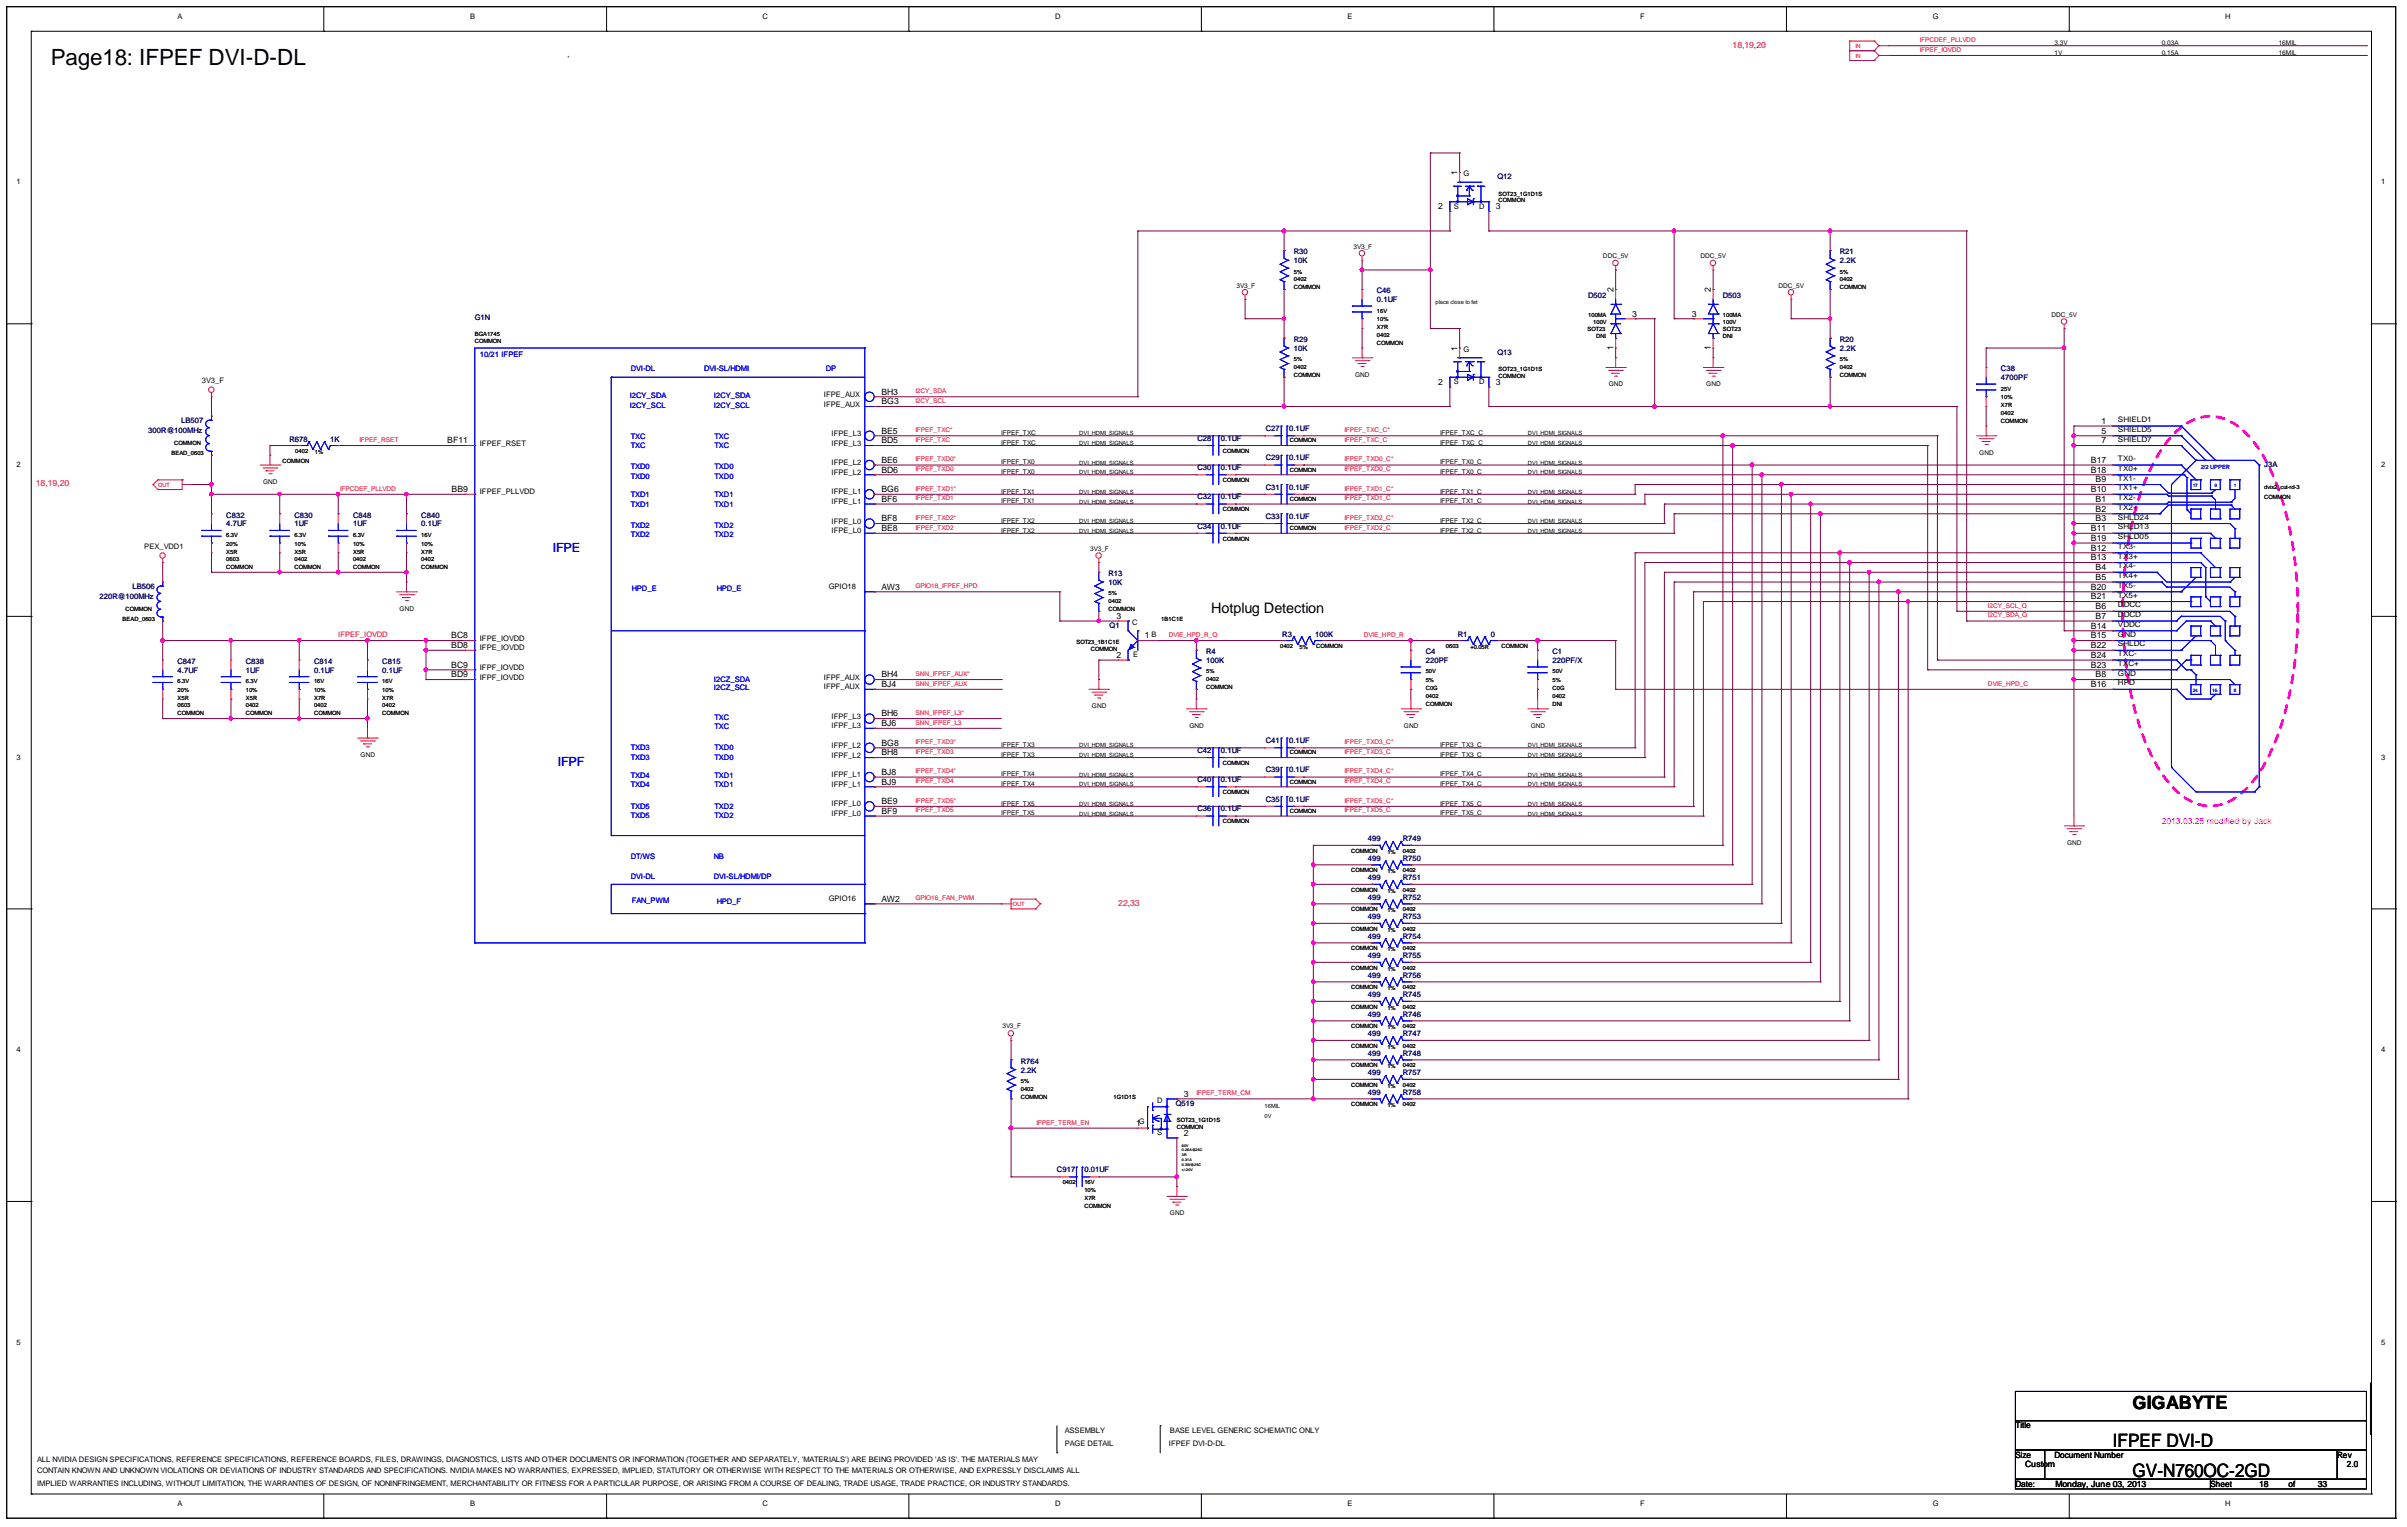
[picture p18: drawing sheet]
<svg xmlns="http://www.w3.org/2000/svg" width="282mm" height="179mm" viewBox="0 0 282 179" stroke-linecap="round" stroke-linejoin="round" font-family="sans-serif">
<defs><g id="words">
<text font-size="2.6" x="6" y="7.6">Page18: IFPEF DVI-D-DL</text>
<g font-size="2.2">
<text x="250" y="165.1">GIGABYTE</text>
<text x="247.7" y="169.7">IFPEF DVI-D</text>
<text x="250" y="173.1">GV-N760OC-2GD</text>
</g>
<text font-size="1.7" x="142" y="71.8">Hotplug Detection</text>
<g font-size="1.5" fill="#00f">
<text x="64.8" y="64.7">IFPE</text>
<text x="65.4" y="89.8">IFPF</text>
</g>
<g font-size="1" fill="#f00">
<text x="203.1" y="5.6">18,19,20</text>
<text x="4.2" y="57">18,19,20</text>
<text x="131.1" y="106.2">22,33</text>
</g>
<g font-size="1">
<text x="170.8" y="20.6" transform="rotate(-90 170.8 20.6)">1</text>
<text x="168.6" y="24.5">2</text>
<text x="175.3" y="24.5">3</text>
<text x="189.1" y="34.3" transform="rotate(-90 189.1 34.3)">2</text>
<text x="200.6" y="34.3" transform="rotate(-90 200.6 34.3)">2</text>
<text x="170.8" y="41.1" transform="rotate(-90 170.8 41.1)">1</text>
<text x="189.1" y="41" transform="rotate(-90 189.1 41)">1</text>
<text x="191.3" y="37.1">3</text>
<text x="198.3" y="37.1">3</text>
<text x="200.6" y="41" transform="rotate(-90 200.6 41)">1</text>
<text x="103.3" y="47.4">BG3</text>
<text x="103.3" y="46.3">BH3</text>
<text x="168.6" y="45.1">2</text>
<text x="175.3" y="45.1">3</text>
<text x="52.4" y="52">BF11</text>
<text x="103.3" y="52">BD5</text>
<text x="103.3" y="50.8">BE5</text>
<text x="246.3" y="49.7">1</text>
<text x="246.3" y="50.8">5</text>
<text x="246.3" y="52">7</text>
<text x="52.9" y="57.7">BB9</text>
<text x="103.3" y="58.8">BF6</text>
<text x="103.3" y="57.7">BG6</text>
<text x="103.3" y="55.4">BD6</text>
<text x="103.3" y="54.3">BE6</text>
<text x="245.1" y="57.7">B10</text>
<text x="245.1" y="55.4">B18</text>
<text x="245.1" y="54.3">B17</text>
<text x="245.6" y="60">B2</text>
<text x="245.6" y="58.8">B1</text>
<text x="245.6" y="56.5">B9</text>
<text x="103.3" y="62.3">BE8</text>
<text x="103.3" y="61.1">BF8</text>
<text x="245.1" y="65.7">B13</text>
<text x="245.1" y="64.5">B12</text>
<text x="245.1" y="63.4">B19</text>
<text x="245.1" y="62.3">B11</text>
<text x="245.6" y="61.1">B3</text>
<text x="103.3" y="69.1">AW3</text>
<text x="245.1" y="70.3">B21</text>
<text x="245.1" y="69.1">B20</text>
<text x="245.6" y="71.4">B6</text>
<text x="245.6" y="68">B5</text>
<text x="245.6" y="66.8">B4</text>
<text x="52.9" y="76">BD8</text>
<text x="52.9" y="74.8">BC8</text>
<text x="130.9" y="77.1">2</text>
<text x="130.9" y="72.5">3</text>
<text x="134.2" y="74.8">1</text>
<text x="245.1" y="77.1">B24</text>
<text x="245.1" y="76">B22</text>
<text x="245.1" y="74.8">B15</text>
<text x="245.1" y="73.7">B14</text>
<text x="245.6" y="72.5">B7</text>
<text x="52.9" y="79.4">BD9</text>
<text x="52.9" y="78.3">BC9</text>
<text x="103.3" y="84">BH6</text>
<text x="103.3" y="80.5">BJ4</text>
<text x="103.3" y="79.4">BH4</text>
<text x="245.1" y="80.5">B16</text>
<text x="245.1" y="78.3">B23</text>
<text x="245.6" y="79.4">B8</text>
<text x="103.3" y="88.5">BH8</text>
<text x="103.3" y="87.4">BG8</text>
<text x="103.3" y="85.1">BJ6</text>
<text x="103.3" y="95.4">BF9</text>
<text x="103.3" y="94.3">BE9</text>
<text x="103.3" y="92">BJ9</text>
<text x="103.3" y="90.8">BJ8</text>
<text x="103.3" y="105.7">AW2</text>
<text x="133.2" y="132">1</text>
<text x="138.8" y="128.5">3</text>
<text x="138.8" y="133.1">2</text>
<text x="236.2" y="167.4">Title</text>
<text x="236.2" y="170.8">Size</text>
<text x="237.4" y="172">Custom</text>
<text x="240.8" y="170.8">Document Number</text>
<text x="274" y="170.8">Rev</text>
<text x="275.1" y="172">2.0</text>
<text x="236.2" y="174.3">Date:</text>
<text x="240.9" y="174.3">Monday, June 03, 2013</text>
<text x="259.1" y="174.3">Sheet</text>
<text x="264.8" y="174.3">18</text>
<text x="268.2" y="174.3">of</text>
<text x="271.7" y="174.3">33</text>
</g>
<text font-size="1" fill="#f0f" x="253.4" y="96.5">2013.03.25 modified by Jack</text>
<g font-size=".9">
<text x="20.8" y="2.2">A</text>
<text x="55.1" y="2.2">B</text>
<text x="89.4" y="2.2">C</text>
<text x="123.7" y="2.2">D</text>
<text x="158" y="2.2">E</text>
<text x="192.3" y="2.2">F</text>
<text x="226.5" y="2.2">G</text>
<text x="260.8" y="2.2">H</text>
<text x="1.9" y="21.6">1</text>
<text x="171.6" y="20.7">G</text>
<text x="279.1" y="21.6">1</text>
<text x="170.4" y="24.5">S</text>
<text x="173.4" y="24.5">D</text>
<text x="171.6" y="41.3">G</text>
<text x="23.6" y="44.9">3V3_F</text>
<text x="96.6" y="47.6">IFPE_AUX</text>
<text x="96.6" y="46.5">IFPE_AUX</text>
<text x="170.4" y="45">S</text>
<text x="173.4" y="45">D</text>
<text x="56.2" y="52.2">IFPEF_RSET</text>
<text x="97.5" y="52.2">IFPE_L3</text>
<text x="97.5" y="51.1">IFPE_L3</text>
<text x="248.3" y="49.5">SHIELD1</text>
<text x="248.3" y="50.6">SHIELD5</text>
<text x="248.3" y="51.8">SHIELD7</text>
<text x="1.9" y="54.8">2</text>
<text x="56.2" y="57.9">IFPEF_PLLVDD</text>
<text x="97.5" y="59.1">IFPE_L1</text>
<text x="97.5" y="57.9">IFPE_L1</text>
<text x="97.5" y="55.6">IFPE_L2</text>
<text x="97.5" y="54.5">IFPE_L2</text>
<text x="248.3" y="59.8">TX2+</text>
<text x="248.3" y="58.6">TX2-</text>
<text x="248.3" y="57.5">TX1+</text>
<text x="248.3" y="56.3">TX1-</text>
<text x="248.3" y="55.2">TX0+</text>
<text x="248.3" y="54">TX0-</text>
<text x="279.1" y="54.8">2</text>
<text x="16.9" y="64.3">PEX_VDD1</text>
<text x="97.5" y="62.5">IFPE_L0</text>
<text x="97.5" y="61.4">IFPE_L0</text>
<text x="248.3" y="65.5">TX3+</text>
<text x="248.3" y="64.3">TX3-</text>
<text x="248.3" y="63.2">SHLD05</text>
<text x="248.3" y="62">SHLD13</text>
<text x="248.3" y="60.9">SHLD24</text>
<text x="97.1" y="69">GPIO18</text>
<text x="248.3" y="71.2">DDCC</text>
<text x="248.3" y="70">TX5+</text>
<text x="248.3" y="68.9">TX5-</text>
<text x="248.3" y="67.8">TX4+</text>
<text x="248.3" y="66.6">TX4-</text>
<text x="56.2" y="76.2">IFPE_IOVDD</text>
<text x="56.2" y="75.1">IFPE_IOVDD</text>
<text x="132.7" y="73.3">C</text>
<text x="132.8" y="77">E</text>
<text x="135" y="74.6">B</text>
<text x="248.3" y="76.9">TXC-</text>
<text x="248.3" y="75.8">SHLDC</text>
<text x="248.3" y="74.6">GND</text>
<text x="248.3" y="73.5">VDDC</text>
<text x="248.3" y="72.3">DDCD</text>
<text x="56.2" y="79.7">IFPF_IOVDD</text>
<text x="56.2" y="78.5">IFPF_IOVDD</text>
<text x="96.6" y="80.8">IFPF_AUX</text>
<text x="96.6" y="79.7">IFPF_AUX</text>
<text x="248.3" y="80.3">HPD</text>
<text x="248.3" y="79.2">GND</text>
<text x="248.3" y="78">TXC+</text>
<text x="1.9" y="89.1">3</text>
<text x="97.5" y="88.8">IFPF_L2</text>
<text x="97.5" y="87.7">IFPF_L2</text>
<text x="97.5" y="85.4">IFPF_L3</text>
<text x="97.5" y="84.2">IFPF_L3</text>
<text x="279.1" y="89.1">3</text>
<text x="97.5" y="95.7">IFPF_L0</text>
<text x="97.5" y="94.5">IFPF_L0</text>
<text x="97.5" y="92.2">IFPF_L1</text>
<text x="97.5" y="91.1">IFPF_L1</text>
<text x="97.1" y="105.6">GPIO16</text>
<text x="1.9" y="123.3">4</text>
<text x="279.1" y="123.3">4</text>
<text x="133.5" y="131.8">G</text>
<text x="135.7" y="129.3">D</text>
<text x="135.7" y="133">S</text>
<text x="1.9" y="157.6">5</text>
<text x="279.1" y="157.6">5</text>
<text x="124.8" y="167.9">ASSEMBLY</text>
<text x="137.1" y="167.9">BASE LEVEL GENERIC SCHEMATIC ONLY</text>
<text x="4.3" y="172.7">CONTAIN KNOWN AND UNKNOWN VIOLATIONS OR DEVIATIONS OF INDUSTRY STANDARDS AND SPECIFICATIONS. NVIDIA MAKES NO WARRANTIES, EXPRESSED, IMPLIED, STATUTORY OR OTHERWISE WITH RESPECT TO THE MATERIALS OR OTHERWISE, AND EXPRESSLY DISCLAIMS ALL</text>
<text x="4.3" y="171.3">ALL NVIDIA DESIGN SPECIFICATIONS, REFERENCE SPECIFICATIONS, REFERENCE BOARDS, FILES, DRAWINGS, DIAGNOSTICS, LISTS AND OTHER DOCUMENTS OR INFORMATION (TOGETHER AND SEPARATELY, 'MATERIALS') ARE BEING PROVIDED 'AS IS'. THE MATERIALS MAY</text>
<text x="124.8" y="169.5">PAGE DETAIL</text>
<text x="137" y="169.5">IFPEF DVI-D-DL</text>
<text x="4.3" y="174.2">IMPLIED WARRANTIES INCLUDING, WITHOUT LIMITATION, THE WARRANTIES OF DESIGN, OF NONINFRINGEMENT, MERCHANTABILITY OR FITNESS FOR A PARTICULAR PURPOSE, OR ARISING FROM A COURSE OF DEALING, TRADE USAGE, TRADE PRACTICE, OR INDUSTRY STANDARDS.</text>
<text x="20.8" y="176.5">A</text>
<text x="55.1" y="176.5">B</text>
<text x="89.4" y="176.5">C</text>
<text x="123.7" y="176.5">D</text>
<text x="158" y="176.5">E</text>
<text x="192.3" y="176.5">F</text>
<text x="226.5" y="176.5">G</text>
<text x="260.8" y="176.5">H</text>
</g>
<g font-size=".9" fill="#000080">
<text x="175.5" y="21">Q12</text>
<text x="151.7" y="29.8">R30</text>
<text x="215.7" y="29.8">R21</text>
<text x="151.7" y="30.8">10K</text>
<text x="161.4" y="34.4">C46</text>
<text x="161.4" y="35.4">0.1UF</text>
<text x="186.2" y="34.9">D502</text>
<text x="202" y="34.9">D503</text>
<text x="215.7" y="30.8">2.2K</text>
<text x="55.6" y="37.5">G1N</text>
<text x="151.7" y="40.1">R29</text>
<text x="151.7" y="41.1">10K</text>
<text x="175.5" y="41.6">Q13</text>
<text x="215.7" y="40.1">R20</text>
<text x="215.7" y="41.1">2.2K</text>
<text x="234.6" y="43.5">C38</text>
<text x="234.6" y="44.6">4700PF</text>
<text x="17.4" y="50.7">300R@100MHz</text>
<text x="21.2" y="49.6">LB507</text>
<text x="33.9" y="51.8">R678</text>
<text x="38.7" y="51.8">1K</text>
<text x="140.4" y="51.7">C28</text>
<text x="143.1" y="51.7">0.1UF</text>
<text x="148.4" y="50.5">C27</text>
<text x="148.4" y="54">C29</text>
<text x="151.1" y="50.5">0.1UF</text>
<text x="151.1" y="54">0.1UF</text>
<text x="140.4" y="58.5">C32</text>
<text x="140.4" y="55.1">C30</text>
<text x="143.1" y="58.5">0.1UF</text>
<text x="143.1" y="55.1">0.1UF</text>
<text x="148.4" y="57.4">C31</text>
<text x="151.1" y="57.4">0.1UF</text>
<text x="265.4" y="54.8">J3A</text>
<text x="26.5" y="60.7">C832</text>
<text x="26.5" y="61.7">4.7UF</text>
<text x="34.5" y="60.7">C830</text>
<text x="34.5" y="61.7">1UF</text>
<text x="41.4" y="60.7">C848</text>
<text x="41.4" y="61.7">1UF</text>
<text x="49.4" y="60.7">C840</text>
<text x="49.4" y="61.7">0.1UF</text>
<text x="140.4" y="62">C34</text>
<text x="143.1" y="62">0.1UF</text>
<text x="148.4" y="60.8">C33</text>
<text x="151.1" y="60.8">0.1UF</text>
<text x="11.7" y="70.2">220R@100MHz</text>
<text x="15.5" y="69">LB506</text>
<text x="129.9" y="67.5">R13</text>
<text x="129.9" y="68.6">10K</text>
<text x="20.8" y="77.8">C847</text>
<text x="28.8" y="77.8">C838</text>
<text x="36.8" y="77.8">C814</text>
<text x="44.8" y="77.8">C815</text>
<text x="130.1" y="73.6">Q1</text>
<text x="141.4" y="76.7">R4</text>
<text x="141.4" y="77.7">100K</text>
<text x="150.3" y="74.6">R3</text>
<text x="154.2" y="74.6">100K</text>
<text x="167.1" y="76.7">C4</text>
<text x="167.1" y="77.7">220PF</text>
<text x="170.9" y="74.6">R1</text>
<text x="174.7" y="74.6">0</text>
<text x="182" y="76.7">C1</text>
<text x="182" y="77.7">220PF/X</text>
<text x="20.8" y="78.8">4.7UF</text>
<text x="28.8" y="78.8">1UF</text>
<text x="36.8" y="78.8">0.1UF</text>
<text x="44.8" y="78.8">0.1UF</text>
<text x="140.4" y="88.2">C42</text>
<text x="143.1" y="88.2">0.1UF</text>
<text x="148.4" y="87.1">C41</text>
<text x="151.1" y="87.1">0.1UF</text>
<text x="140.4" y="95.1">C36</text>
<text x="140.4" y="91.7">C40</text>
<text x="143.1" y="95.1">0.1UF</text>
<text x="143.1" y="91.7">0.1UF</text>
<text x="148.4" y="94">C35</text>
<text x="148.4" y="90.5">C39</text>
<text x="151.1" y="94">0.1UF</text>
<text x="151.1" y="90.5">0.1UF</text>
<text x="160.3" y="100.9">499</text>
<text x="160.3" y="98.6">499</text>
<text x="164.4" y="100.9">R750</text>
<text x="164.4" y="98.6">R749</text>
<text x="160.3" y="105.5">499</text>
<text x="160.3" y="103.2">499</text>
<text x="160.3" y="107.8">499</text>
<text x="164.4" y="105.5">R752</text>
<text x="164.4" y="103.2">R751</text>
<text x="164.4" y="107.8">R753</text>
<text x="160.3" y="112.3">499</text>
<text x="160.3" y="110">499</text>
<text x="164.4" y="112.3">R755</text>
<text x="164.4" y="110">R754</text>
<text x="160.3" y="119.2">499</text>
<text x="160.3" y="116.9">499</text>
<text x="160.3" y="114.6">499</text>
<text x="164.4" y="119.2">R746</text>
<text x="164.4" y="116.9">R745</text>
<text x="164.4" y="114.6">R756</text>
<text x="119.7" y="124.7">R764</text>
<text x="119.7" y="125.7">2.2K</text>
<text x="160.3" y="123.8">499</text>
<text x="160.3" y="121.5">499</text>
<text x="164.4" y="123.8">R748</text>
<text x="164.4" y="121.5">R747</text>
<text x="137.8" y="129.6">Q519</text>
<text x="160.3" y="128.3">499</text>
<text x="160.3" y="126.1">499</text>
<text x="164.4" y="128.3">R758</text>
<text x="164.4" y="126.1">R757</text>
<text x="123.9" y="137.4">C917</text>
<text x="127.1" y="137.4">0.01UF</text>
</g>
<g font-size=".9" fill="#00f">
<text x="56.2" y="41.8">10/21 IFPEF</text>
<text x="73.8" y="47.8">I2CY_SCL</text>
<text x="73.8" y="46.6">I2CY_SDA</text>
<text x="73.9" y="43.5">DVI-DL</text>
<text x="82.5" y="43.5">DVI-SL/HDMI</text>
<text x="83.7" y="46.6">I2CY_SDA</text>
<text x="83.7" y="47.8">I2CY_SCL</text>
<text x="96.8" y="43.5">DP</text>
<text x="73.9" y="51.4">TXC</text>
<text x="73.9" y="52.6">TXC</text>
<text x="83.8" y="52.6">TXC</text>
<text x="83.8" y="51.4">TXC</text>
<text x="73.9" y="58.3">TXD1</text>
<text x="73.9" y="59.4">TXD1</text>
<text x="73.9" y="55">TXD0</text>
<text x="73.9" y="56.1">TXD0</text>
<text x="83.8" y="55">TXD0</text>
<text x="83.8" y="59.4">TXD1</text>
<text x="83.8" y="58.3">TXD1</text>
<text x="83.8" y="56.1">TXD0</text>
<text x="73.9" y="63">TXD2</text>
<text x="73.9" y="61.8">TXD2</text>
<text x="83.8" y="63">TXD2</text>
<text x="83.8" y="61.8">TXD2</text>
<text x="74.1" y="69.2">HPD_E</text>
<text x="84" y="69.2">HPD_E</text>
<text x="83.7" y="80.9">I2CZ_SCL</text>
<text x="83.7" y="79.9">I2CZ_SDA</text>
<text x="73.9" y="89.1">TXD3</text>
<text x="73.9" y="87.9">TXD3</text>
<text x="83.8" y="89.1">TXD0</text>
<text x="83.8" y="84.4">TXC</text>
<text x="83.8" y="85.5">TXC</text>
<text x="83.8" y="87.9">TXD0</text>
<text x="73.9" y="91.2">TXD4</text>
<text x="73.9" y="95.9">TXD5</text>
<text x="73.9" y="94.8">TXD5</text>
<text x="73.9" y="92.2">TXD4</text>
<text x="83.8" y="92.2">TXD1</text>
<text x="83.8" y="95.9">TXD2</text>
<text x="83.8" y="94.8">TXD2</text>
<text x="83.8" y="91.2">TXD1</text>
<text x="73.9" y="100.7">DT/WS</text>
<text x="83.7" y="100.7">NB</text>
<text x="73.9" y="103">DVI-DL</text>
<text x="74.1" y="105.8">FAN_PWM</text>
<text x="83.7" y="103">DVI-SL/HDMI/DP</text>
<text x="84" y="105.9">HPD_F</text>
</g>
<text font-size=".9" fill="#f00" x="39.6" y="74.7">IFPEF_IOVDD</text>
<g font-size=".8" fill="#f00">
<text x="225" y="4.9">IFPCDEF_PLLVDD</text>
<text x="225" y="6.1">IFPEF_IOVDD</text>
<text x="107.3" y="47.2">I2CY_SCL</text>
<text x="107.3" y="46.1">I2CY_SDA</text>
<text x="42.1" y="51.8">IFPEF_RSET</text>
<text x="107.3" y="51.8">IFPEF_TXC</text>
<text x="107.3" y="50.7">IFPEF_TXC*</text>
<text x="157.6" y="51.8">IFPEF_TXC_C</text>
<text x="157.6" y="50.7">IFPEF_TXC_C*</text>
<text x="39.9" y="57.5">IFPCDEF_PLLVDD</text>
<text x="107.3" y="55.2">IFPEF_TXD0</text>
<text x="107.3" y="54.1">IFPEF_TXD0*</text>
<text x="107.3" y="58.7">IFPEF_TXD1</text>
<text x="107.3" y="57.5">IFPEF_TXD1*</text>
<text x="157.6" y="55.2">IFPEF_TXD0_C</text>
<text x="157.6" y="54.1">IFPEF_TXD0_C*</text>
<text x="157.6" y="58.7">IFPEF_TXD1_C</text>
<text x="157.6" y="57.5">IFPEF_TXD1_C*</text>
<text x="107.3" y="62.1">IFPEF_TXD2</text>
<text x="107.3" y="60.9">IFPEF_TXD2*</text>
<text x="157.6" y="62.1">IFPEF_TXD2_C</text>
<text x="157.6" y="60.9">IFPEF_TXD2_C*</text>
<text x="107.3" y="68.9">GPIO18_IFPEF_HPD</text>
<text x="233" y="71.2">I2CY_SCL_Q</text>
<text x="137" y="74.7">DVIE_HPD_R_Q</text>
<text x="159.9" y="74.7">DVIE_HPD_R</text>
<text x="233" y="72.4">I2CY_SDA_Q</text>
<text x="107.3" y="80.4">SNN_IFPEF_AUX</text>
<text x="107.3" y="79.2">SNN_IFPEF_AUX*</text>
<text x="107.3" y="83.8">SNN_IFPEF_L3*</text>
<text x="233" y="80.4">DVIE_HPD_C</text>
<text x="107.3" y="88.4">IFPEF_TXD3</text>
<text x="107.3" y="87.2">IFPEF_TXD3*</text>
<text x="107.3" y="84.9">SNN_IFPEF_L3</text>
<text x="157.6" y="88.4">IFPEF_TXD3_C</text>
<text x="157.6" y="87.2">IFPEF_TXD3_C*</text>
<text x="107.3" y="91.8">IFPEF_TXD4</text>
<text x="107.3" y="90.7">IFPEF_TXD4*</text>
<text x="107.3" y="95.2">IFPEF_TXD5</text>
<text x="107.3" y="94.1">IFPEF_TXD5*</text>
<text x="157.6" y="91.8">IFPEF_TXD4_C</text>
<text x="157.6" y="90.7">IFPEF_TXD4_C*</text>
<text x="157.6" y="95.2">IFPEF_TXD5_C</text>
<text x="157.6" y="94.1">IFPEF_TXD5_C*</text>
<text x="107.3" y="105.5">GPIO16_FAN_PWM</text>
<text x="121.5" y="131.8">IFPEF_TERM_EN</text>
<text x="140.2" y="128.4">IFPEF_TERM_CM</text>
</g>
<g font-size=".8">
<text x="240.8" y="5.3">3.3V</text>
<text x="253.4" y="5.3">0.03A</text>
<text x="267.1" y="5.3">16MIL</text>
<text x="240.8" y="6.4">1V</text>
<text x="253.4" y="6.4">0.15A</text>
<text x="267.1" y="6.4">16MIL</text>
<text x="158.6" y="29.1">3V3_F</text>
<text x="144.9" y="33.7">3V3_F</text>
<text x="187.9" y="30.3">DDC_5V</text>
<text x="199.3" y="30.3">DDC_5V</text>
<text x="208.5" y="33.7">DDC_5V</text>
<text x="240.5" y="37.2">DDC_5V</text>
<text x="158.9" y="44.1">GND</text>
<text x="188.6" y="45.3">GND</text>
<text x="200" y="45.3">GND</text>
<text x="117.4" y="52.1">IFPEF_TXC</text>
<text x="117.4" y="51">IFPEF_TXC</text>
<text x="168.8" y="52.1">IFPEF_TXC_C</text>
<text x="168.8" y="51">IFPEF_TXC_C</text>
<text x="232" y="53.3">GND</text>
<text x="30.8" y="56.7">GND</text>
<text x="117.4" y="55.6">IFPEF_TX0</text>
<text x="117.4" y="54.4">IFPEF_TX0</text>
<text x="117.4" y="59">IFPEF_TX1</text>
<text x="117.4" y="57.9">IFPEF_TX1</text>
<text x="168.8" y="55.6">IFPEF_TX0_C</text>
<text x="168.8" y="54.4">IFPEF_TX0_C</text>
<text x="168.8" y="59">IFPEF_TX1_C</text>
<text x="168.8" y="57.9">IFPEF_TX1_C</text>
<text x="117.4" y="62.4">IFPEF_TX2</text>
<text x="117.4" y="61.3">IFPEF_TX2</text>
<text x="127.8" y="64.6">3V3_F</text>
<text x="168.8" y="62.4">IFPEF_TX2_C</text>
<text x="168.8" y="61.3">IFPEF_TX2_C</text>
<text x="46.8" y="71.6">GND</text>
<text x="128" y="83">GND</text>
<text x="42.3" y="88.7">GND</text>
<text x="117.4" y="88.7">IFPEF_TX3</text>
<text x="117.4" y="87.6">IFPEF_TX3</text>
<text x="139.4" y="85.3">GND</text>
<text x="164.6" y="85.3">GND</text>
<text x="168.8" y="88.7">IFPEF_TX3_C</text>
<text x="168.8" y="87.6">IFPEF_TX3_C</text>
<text x="179.4" y="85.3">GND</text>
<text x="117.4" y="92.1">IFPEF_TX4</text>
<text x="117.4" y="91">IFPEF_TX4</text>
<text x="117.4" y="95.6">IFPEF_TX5</text>
<text x="117.4" y="94.4">IFPEF_TX5</text>
<text x="168.8" y="92.1">IFPEF_TX4_C</text>
<text x="168.8" y="91">IFPEF_TX4_C</text>
<text x="168.8" y="95.6">IFPEF_TX5_C</text>
<text x="168.8" y="94.4">IFPEF_TX5_C</text>
<text x="242.3" y="99">GND</text>
<text x="117.5" y="120.5">3V3_F</text>
<text x="137.1" y="142.4">GND</text>
</g>
<g font-size=".7" fill="#f00">
<text x="217.5" y="5.7">IN</text>
<text x="217.5" y="6.8">IN</text>
<text x="18.5" y="57.1">OUT</text>
<text x="118.7" y="106.2">OUT</text>
</g>
<g font-size=".7">
<text x="66.5" y="7">*</text>
<text x="175.7" y="23.7">COMMON</text>
<text x="175.7" y="22.9">SOT23_1G1D1S</text>
<text x="151.7" y="33">0402</text>
<text x="151.7" y="32.1">5%</text>
<text x="151.7" y="33.9">COMMON</text>
<text x="168.3" y="35.6">place close to fet</text>
<text x="215.7" y="33">0402</text>
<text x="215.7" y="32.1">5%</text>
<text x="215.7" y="33.9">COMMON</text>
<text x="55.6" y="39.4">BGA1745</text>
<text x="55.6" y="40.2">COMMON</text>
<text x="161.4" y="37.7">10%</text>
<text x="161.4" y="36.6">16V</text>
<text x="161.4" y="39.5">0402</text>
<text x="161.4" y="40.4">COMMON</text>
<text x="161.4" y="38.6">X7R</text>
<text x="186.1" y="38.8">SOT23</text>
<text x="186.2" y="37.2">100MA</text>
<text x="186.8" y="38">100V</text>
<text x="187.1" y="39.6">DNI</text>
<text x="202" y="38.8">SOT23</text>
<text x="202" y="39.6">DNI</text>
<text x="202" y="37.2">100MA</text>
<text x="202" y="38">100V</text>
<text x="151.7" y="42.4">5%</text>
<text x="151.7" y="43.2">0402</text>
<text x="151.7" y="44.2">COMMON</text>
<text x="175.7" y="43.5">SOT23_1G1D1S</text>
<text x="175.7" y="44.3">COMMON</text>
<text x="215.7" y="43.2">0402</text>
<text x="215.7" y="44.2">COMMON</text>
<text x="215.7" y="42.4">5%</text>
<text x="234.6" y="46.8">10%</text>
<text x="234.6" y="47.7">X7R</text>
<text x="234.6" y="45.8">25V</text>
<text x="20.1" y="53.3">BEAD_0603</text>
<text x="20.4" y="52.2">COMMON</text>
<text x="34.6" y="53.1">0402</text>
<text x="36.9" y="53.2">1%</text>
<text x="126.5" y="52.2">DVI_HDMI_SIGNALS</text>
<text x="126.5" y="51">DVI_HDMI_SIGNALS</text>
<text x="143.3" y="53.1">COMMON</text>
<text x="151.2" y="51.8">COMMON</text>
<text x="179.1" y="52.2">DVI_HDMI_SIGNALS</text>
<text x="179.1" y="51">DVI_HDMI_SIGNALS</text>
<text x="234.6" y="48.6">0402</text>
<text x="234.6" y="49.6">COMMON</text>
<text x="33.1" y="54.2">COMMON</text>
<text x="126.5" y="55.6">DVI_HDMI_SIGNALS</text>
<text x="126.5" y="54.5">DVI_HDMI_SIGNALS</text>
<text x="126.5" y="59">DVI_HDMI_SIGNALS</text>
<text x="126.5" y="57.9">DVI_HDMI_SIGNALS</text>
<text x="143.3" y="59.9">COMMON</text>
<text x="143.3" y="56.5">COMMON</text>
<text x="151.2" y="58.7">COMMON</text>
<text x="151.2" y="55.3">COMMON</text>
<text x="179.1" y="55.6">DVI_HDMI_SIGNALS</text>
<text x="179.1" y="54.5">DVI_HDMI_SIGNALS</text>
<text x="179.1" y="59">DVI_HDMI_SIGNALS</text>
<text x="179.1" y="57.9">DVI_HDMI_SIGNALS</text>
<text x="265.4" y="57.3">dvix2_cut-rd-3</text>
<text x="265.4" y="58.4">COMMON</text>
<text x="26.5" y="62.9">6.3V</text>
<text x="26.5" y="63.9">20%</text>
<text x="26.5" y="64.9">X5R</text>
<text x="26.5" y="65.8">0603</text>
<text x="34.5" y="63.9">10%</text>
<text x="34.5" y="64.9">X5R</text>
<text x="34.5" y="65.8">0402</text>
<text x="34.5" y="62.9">6.3V</text>
<text x="41.4" y="63.9">10%</text>
<text x="41.4" y="64.9">X5R</text>
<text x="41.4" y="65.8">0402</text>
<text x="41.4" y="62.9">6.3V</text>
<text x="49.4" y="64.9">X7R</text>
<text x="49.4" y="65.8">0402</text>
<text x="49.4" y="63.9">10%</text>
<text x="49.4" y="62.9">16V</text>
<text x="126.5" y="62.5">DVI_HDMI_SIGNALS</text>
<text x="126.5" y="61.3">DVI_HDMI_SIGNALS</text>
<text x="143.3" y="63.4">COMMON</text>
<text x="151.2" y="62.1">COMMON</text>
<text x="179.1" y="62.5">DVI_HDMI_SIGNALS</text>
<text x="179.1" y="61.3">DVI_HDMI_SIGNALS</text>
<text x="14.7" y="71.6">COMMON</text>
<text x="26.5" y="66.7">COMMON</text>
<text x="34.5" y="66.7">COMMON</text>
<text x="41.4" y="66.7">COMMON</text>
<text x="49.4" y="66.7">COMMON</text>
<text x="129.9" y="69.8">5%</text>
<text x="129.9" y="71.6">COMMON</text>
<text x="129.9" y="70.7">0402</text>
<text x="14.4" y="72.8">BEAD_0603</text>
<text x="126.2" y="75.5">SOT23_1B1C1E</text>
<text x="127.9" y="76.3">COMMON</text>
<text x="136.1" y="72.8">1B1C1E</text>
<text x="150.1" y="75.9">0402</text>
<text x="152.3" y="76.1">5%</text>
<text x="154.3" y="75.9">COMMON</text>
<text x="169.5" y="75.9">0603</text>
<text x="172.4" y="76.1">+0.05R</text>
<text x="176" y="75.9">COMMON</text>
<text x="20.8" y="82.9">0603</text>
<text x="20.8" y="80.1">6.3V</text>
<text x="20.8" y="81.1">20%</text>
<text x="20.8" y="82">X5R</text>
<text x="20.8" y="83.8">COMMON</text>
<text x="28.8" y="82">X5R</text>
<text x="28.8" y="83.8">COMMON</text>
<text x="28.8" y="81.1">10%</text>
<text x="28.8" y="82.9">0402</text>
<text x="28.8" y="80.1">6.3V</text>
<text x="36.8" y="83.8">COMMON</text>
<text x="36.8" y="82">X7R</text>
<text x="36.8" y="82.9">0402</text>
<text x="36.8" y="81.1">10%</text>
<text x="36.8" y="80.1">16V</text>
<text x="44.8" y="82.9">0402</text>
<text x="44.8" y="82">X7R</text>
<text x="44.8" y="83.8">COMMON</text>
<text x="44.8" y="81.1">10%</text>
<text x="44.8" y="80.1">16V</text>
<text x="141.4" y="80.8">COMMON</text>
<text x="141.4" y="78.9">5%</text>
<text x="141.4" y="79.8">0402</text>
<text x="167.1" y="80.9">C0G</text>
<text x="167.1" y="81.8">0402</text>
<text x="167.1" y="82.7">COMMON</text>
<text x="167.1" y="78.9">50V</text>
<text x="167.1" y="79.9">5%</text>
<text x="182" y="82.7">DNI</text>
<text x="182" y="79.9">5%</text>
<text x="182" y="78.9">50V</text>
<text x="182" y="80.9">C0G</text>
<text x="182" y="81.8">0402</text>
<text x="126.5" y="88.8">DVI_HDMI_SIGNALS</text>
<text x="126.5" y="87.6">DVI_HDMI_SIGNALS</text>
<text x="143.3" y="89.6">COMMON</text>
<text x="151.2" y="88.4">COMMON</text>
<text x="179.1" y="88.8">DVI_HDMI_SIGNALS</text>
<text x="179.1" y="87.6">DVI_HDMI_SIGNALS</text>
<text x="126.5" y="92.2">DVI_HDMI_SIGNALS</text>
<text x="126.5" y="91">DVI_HDMI_SIGNALS</text>
<text x="126.5" y="95.6">DVI_HDMI_SIGNALS</text>
<text x="126.5" y="94.5">DVI_HDMI_SIGNALS</text>
<text x="143.3" y="93.1">COMMON</text>
<text x="151.2" y="95.3">COMMON</text>
<text x="151.2" y="91.8">COMMON</text>
<text x="179.1" y="92.2">DVI_HDMI_SIGNALS</text>
<text x="179.1" y="91">DVI_HDMI_SIGNALS</text>
<text x="179.1" y="95.6">DVI_HDMI_SIGNALS</text>
<text x="179.1" y="94.5">DVI_HDMI_SIGNALS</text>
<text x="143.3" y="96.5">COMMON</text>
<text x="158.4" y="99.9">COMMON</text>
<text x="162.6" y="100.1">1%</text>
<text x="164.4" y="99.9">0402</text>
<text x="158.4" y="106.8">COMMON</text>
<text x="158.4" y="104.5">COMMON</text>
<text x="158.4" y="102.2">COMMON</text>
<text x="162.6" y="106.9">1%</text>
<text x="162.6" y="104.6">1%</text>
<text x="162.6" y="102.3">1%</text>
<text x="164.4" y="106.8">0402</text>
<text x="164.4" y="104.5">0402</text>
<text x="164.4" y="102.2">0402</text>
<text x="158.4" y="113.6">COMMON</text>
<text x="158.4" y="111.4">COMMON</text>
<text x="158.4" y="109.1">COMMON</text>
<text x="162.6" y="113.8">1%</text>
<text x="162.6" y="111.5">1%</text>
<text x="162.6" y="109.2">1%</text>
<text x="164.4" y="113.6">0402</text>
<text x="164.4" y="111.4">0402</text>
<text x="164.4" y="109.1">0402</text>
<text x="158.4" y="118.2">COMMON</text>
<text x="158.4" y="115.9">COMMON</text>
<text x="162.6" y="118.3">1%</text>
<text x="162.6" y="116.1">1%</text>
<text x="164.4" y="118.2">0402</text>
<text x="164.4" y="115.9">0402</text>
<text x="158.4" y="125.1">COMMON</text>
<text x="158.4" y="122.8">COMMON</text>
<text x="158.4" y="120.5">COMMON</text>
<text x="162.6" y="125.2">1%</text>
<text x="162.6" y="122.9">1%</text>
<text x="162.6" y="120.6">1%</text>
<text x="164.4" y="125.1">0402</text>
<text x="164.4" y="122.8">0402</text>
<text x="164.4" y="120.5">0402</text>
<text x="119.7" y="128.8">COMMON</text>
<text x="119.7" y="127.8">0402</text>
<text x="119.7" y="126.9">5%</text>
<text x="130.5" y="128.8">1G1D1S</text>
<text x="137.9" y="131.5">SOT23_1G1D1S</text>
<text x="148.2" y="131">0V</text>
<text x="148.2" y="129.9">16MIL</text>
<text x="158.4" y="129.6">COMMON</text>
<text x="158.4" y="127.4">COMMON</text>
<text x="162.6" y="129.8">1%</text>
<text x="162.6" y="127.5">1%</text>
<text x="164.4" y="129.6">0402</text>
<text x="164.4" y="127.4">0402</text>
<text x="137.9" y="132.3">COMMON</text>
<text x="124.6" y="138.8">0402</text>
<text x="127.1" y="141.5">COMMON</text>
<text x="127.1" y="140.7">X7R</text>
<text x="127.1" y="139.7">10%</text>
<text x="127.1" y="138.8">16V</text>
</g>
<text font-size=".7" fill="#00f" x="258" y="55">2/2 UPPER</text>
<g font-size=".6" fill="#00f">
<text x="257" y="57.1">17</text>
<text x="259.6" y="57.1">9</text>
<text x="261.9" y="57.1">1</text>
<text x="257" y="81.1">24</text>
<text x="259.3" y="81.1">16</text>
<text x="261.9" y="81.1">8</text>
</g>
<g font-size=".4">
<text x="138.5" y="137.2">+/-20V</text>
<text x="138.5" y="136.7">0.3W@25C</text>
<text x="138.5" y="136.1">0.31A</text>
<text x="138.5" y="135.5">3R</text>
<text x="138.5" y="134.4">60V</text>
<text x="138.5" y="134.9">0.26A@25C</text>
</g>
</g></defs>
<g fill="none" stroke="#000" stroke-width=".12">
<path d="M.8 .8h.1M.8 .8h280v177.2M.8 .8v177.2M3.7 3.7h.1M3.7 3.7h274.3v171.4M3.7 3.7v171.4M38 3.7h.1M38 .8v2.9M71.1 3.7h.1M71.1 .8v2.9M106.5 3.7h.1M106.5 .8v2.9"/>
<path d="M140.8 3.7h.1M140.8 .8v2.9M175.1 3.7h.1M175.1 .8v2.9M209.4 3.7h.1M209.4 .8v2.9M242.6 3.7h.1M242.6 .8v2.9M.8 38h2.9M3.7 38h.1M278 38h2.8M280.8 38h.1"/>
<path d="M.8 72.2h2.9M3.7 72.2h.1M278 72.2h2.8M280.8 72.2h.1M.8 106.5h2.9M3.7 106.5h.1M278 106.5h2.8M280.8 106.5h.1M.8 140.8h2.9M3.7 140.8h.1M278 140.8h2.8M280.8 140.8h.1"/>
<path d="M.8 178h.1M.8 178h280M3.7 175.1h.1M3.7 175.1h274.3M38 178h.1M38 175.1v2.9M71.1 178h.1M71.1 175.1v2.9M106.5 178h.1M106.5 175.1v2.9M123.9 170.3h.1M123.9 167.1v3.2"/>
<path d="M136 167.1h.1M136 167.1v3.2M140.8 178h.1M140.8 175.1v2.9M175.1 178h.1M175.1 175.1v2.9M209.4 178h.1M209.4 175.1v2.9M236.2 163.1h41.2v3.4h-41.2zM236.2 166.5h41.2v3.4h-41.2zM236.2 169.9h3.5v3.5h-3.5zM236.2 173.4h22.9v1.1h-22.9z"/>
<path d="M239.7 169.9h34.3v3.5h-34.3zM242.6 178h.1M242.6 175.1v2.9M259.1 173.4h18.3v1.1h-18.3zM274 169.9h3.4v3.5h-3.4zM277.9 168.1h.1M277.9 162.1v6M278 175.1h.1M280.8 178h.1"/>
</g>
<path d="M255.3 50.4a5.3 5.3 0 0 1 7.6 0 17.4 17.4 0 0 1 4.4 7.4 46.7 46.7 0 0 1 0 27.6 17.4 17.4 0 0 1-4.4 7.5 5.3 5.3 0 0 1-7.6 0 17.4 17.4 0 0 1-4.4-7.5 46.7 46.7 0 0 1 0-27.6 17.4 17.4 0 0 1 4.4-7.4z" fill="none" stroke="#f0f" stroke-width=".34" stroke-dasharray=".9 .9"/>
<g fill="none" stroke="#800040" stroke-width=".12">
<path d="M167.7 17.9h.1M167.7 17.9v20.6M167.7 17.9h3.4M171.1 17.9h.1M171.1 17.9v2.3M221.4 5.4h56M221.4 6.5h56M277.4 5.4h.1M277.4 6.5h.1M133.4 27.1h.1M133.4 27.1v19.4M133.4 27.1h36.5"/>
<path d="M145.9 37.4h.1M145.9 35.1h.1M145.9 37.4h4.6M145.9 35.1v2.3M150.5 37.4h.1M150.5 27.1h.1M150.5 29.4h.1M150.5 27.1v2.3M150.5 33.9v5.7M159.7 31.6h.1M159.7 33.9h.1M159.7 30.5v3.4"/>
<path d="M159.7 38.5v2.3M159.7 31.6h8M167.7 31.6h.1M167.7 38.5h.1M167.7 38.5h3.4M169.9 27.1h.1M169.9 24.8v2.3M171.1 38.5h.1M171.1 38.5v2.3M174.5 27.1h.1M174.5 24.8v2.3M174.5 27.1h56"/>
<path d="M189.4 31.6h.1M189.4 31.6v2.3M191.7 37.4h.1M191.7 37.4h2.3M194 37.4h.1M194 37.4v10.2M196.2 27.1h.1M196.2 37.4h.1M196.2 37.4h2.3M196.2 27.1v10.3M198.5 37.4h.1M200.8 33.9h.1"/>
<path d="M200.8 31.6v2.3M210 37.4h.1M210 37.4h4.5M210 35.1v2.3M214.5 37.4h.1M214.5 39.6h.1M214.5 27.1h.1M214.5 27.1v2.3M214.5 33.9v5.7M230.5 27.1h.1M230.5 27.1v45.7M242 38.5h.1"/>
<path d="M242 38.5v35.4M22.5 56.8h2.3M24.8 48.8h.1M24.8 56.8h.1M24.8 57.9h.1M24.8 53.4h.1M24.8 46.5v2.3M24.8 53.4v6.8M24.8 57.9h29.7M31.6 52.2h.1M31.6 53.4h.1M31.6 52.2h3.5"/>
<path d="M31.6 52.2v1.2M32.8 57.9h.1M32.8 57.9v2.3M39.6 57.9h.1M39.6 52.2h14.9M39.6 57.9v2.3M47.6 57.9h.1M47.6 57.9v2.3M54.5 52.2h.1M102.5 47.6h.1M102.5 55.6h.1M102.5 54.5h.1"/>
<path d="M102.5 52.2h37.7M102.5 51.1h45.7M102.5 47.6h67.4M102.5 46.5h30.9M102.5 57.9h45.7M102.5 55.6h37.7M102.5 54.5h45.7M102.5 59.1h37.7M133.4 46.5h.1M140.2 52.2h.1M140.2 59.1h.1M144.8 52.2h.1"/>
<path d="M144.8 59.1h.1M144.8 52.2h81.2M144.8 55.6h102.9M144.8 59.1h48M148.2 51.1h.1M148.2 57.9h.1M150.5 47.6h.1M150.5 44.2v3.4M152.8 54.5h.1M152.8 51.1h74.3M152.8 57.9h38.9M152.8 54.5h94.9"/>
<path d="M159.7 40.8h.1M169.9 47.6h.1M169.9 45.4v2.2M171.1 40.8h.1M174.5 47.6h.1M174.5 47.6h54.9M174.5 45.4v2.2M189.4 41.9h.1M189.4 40.8v1.1M191.7 57.9h.1M191.7 56.8h.1M191.7 56.8h56"/>
<path d="M191.7 56.8v1.1M192.8 57.9h.1M192.8 59.1h.1M192.8 57.9h54.9M192.8 57.9v1.2M194 47.6h.1M195.1 59.1h.1M195.1 59.1h52.6M195.1 59.1v2.3M200.8 41.9h.1M200.8 40.8v1.1M202 51.1h.1"/>
<path d="M202 51.1v48M203.1 52.2h.1M203.1 52.2v49.2M205.4 54.5h.1M205.4 54.5v49.2M206.5 55.6h.1M206.5 55.6v50.3M208.8 56.8h.1M208.8 56.8v51.4M210 57.9h.1M210 57.9v52.6M212.2 59.1h.1"/>
<path d="M212.2 59.1v53.7M214.5 47.6h.1M214.5 44.2v3.4M226 52.2h.1M226 52.2v26.3M227.1 51.1h.1M227.1 51.1v26.3M229.4 47.6h.1M229.4 47.6v24.1M232.8 40.8h.1M232.8 49.9h.1M232.8 40.8v2.3"/>
<path d="M232.8 47.6v2.3M232.8 40.8h9.2M242 40.8h.1M243.1 52.2h.1M243.1 51.1h.1M243.1 49.9h.1M243.1 52.2h4.6M243.1 49.9v45.8M243.1 49.9h4.6M243.1 51.1h4.6M247.7 49.9h.1M19.1 75.1h.1"/>
<path d="M19.1 72.8h.1M19.1 65.9h.1M19.1 75.1h35.4M19.1 65.9v2.3M19.1 72.8v4.6M24.8 67.1h.1M24.8 60.2h.1M24.8 64.8v2.3M24.8 67.1h22.8M27.1 75.1h.1M27.1 75.1v2.3M32.8 67.1h.1"/>
<path d="M32.8 60.2h.1M32.8 64.8v2.3M35.1 75.1h.1M35.1 75.1v2.3M39.6 67.1h.1M39.6 60.2h.1M39.6 64.8v2.3M43.1 75.1h.1M43.1 77.4h.1M43.1 75.1v2.3M47.6 67.1h.1M47.6 68.2h.1"/>
<path d="M47.6 60.2h.1M47.6 64.8v3.4M49.9 75.1h.1M49.9 76.2h.1M49.9 78.5h.1M49.9 79.7h.1M49.9 79.7h4.6M49.9 76.2h4.6M49.9 75.1v4.6M49.9 78.5h4.6M54.5 79.7h.1M54.5 78.5h.1"/>
<path d="M54.5 75.1h.1M102.5 69.4h.1M102.5 61.4h.1M102.5 79.7h14.9M102.5 62.5h37.7M102.5 61.4h45.7M102.5 69.4h21.7M117.4 79.7h.1M124.2 72.8h.1M124.2 69.4h.1M124.2 72.8h6.9M124.2 69.4v3.4"/>
<path d="M128.8 65.9h.1M128.8 77.4h.1M128.8 79.7h.1M128.8 72.8h.1M128.8 65.9v1.2M128.8 71.7v1.1M128.8 77.4v2.3M128.8 77.4h2.3M135.7 75.1h14.8M140.2 75.1h.1M140.2 76.2h.1M140.2 62.5h.1"/>
<path d="M140.2 75.1v1.1M144.8 62.5h51.4M150.5 75.1h.1M152.8 61.4h42.3M155.1 75.1h16M165.4 75.1h.1M165.4 76.2h.1M165.4 75.1v1.1M175.7 75.1h13.7M180.2 75.1h.1M180.2 76.2h.1M180.2 75.1v1.1"/>
<path d="M189.4 75.1h.1M189.4 75.1v5.7M191.7 64.8h.1M191.7 64.8v22.9M191.7 64.8h56M192.8 65.9h.1M192.8 65.9v22.9M192.8 65.9h54.9M195.1 61.4h.1M195.1 67.1h.1M195.1 67.1h52.6M195.1 67.1v24"/>
<path d="M196.2 62.5h.1M196.2 60.2h.1M196.2 68.2h.1M196.2 60.2v2.3M196.2 68.2v24M196.2 60.2h51.5M196.2 68.2h51.5M198.5 69.4h.1M198.5 69.4h49.2M198.5 69.4v25.1M199.7 70.5h.1M199.7 70.5h48"/>
<path d="M199.7 70.5v25.2M213.4 60.2h.1M213.4 60.2v54.9M215.7 64.8h.1M215.7 64.8v52.6M216.8 65.9h.1M216.8 65.9v53.8M219.1 67.1h.1M219.1 67.1v54.8M220.2 68.2h.1M220.2 68.2v56M222.5 69.4h.1"/>
<path d="M222.5 69.4v57.1M223.7 70.5h.1M223.7 70.5v58.3M226 78.5h.1M226 78.5h21.7M227.1 77.4h.1M227.1 77.4h20.6M229.4 71.7h.1M229.4 71.7h18.3M230.5 72.8h.1M230.5 72.8h17.2M242 73.9h.1"/>
<path d="M242 73.9h5.7M243.1 76.2h.1M243.1 75.1h.1M243.1 63.7h.1M243.1 62.5h.1M243.1 61.4h.1M243.1 79.7h.1M243.1 75.1h4.6M243.1 79.7h4.6M243.1 76.2h4.6M243.1 63.7h4.6M243.1 62.5h4.6"/>
<path d="M243.1 61.4h4.6M247.7 73.9h.1M247.7 72.8h.1M247.7 78.5h.1M247.7 77.4h.1M19.1 84.2h.1M19.1 81.9v2.3M19.1 84.2h24M27.1 84.2h.1M27.1 81.9h.1M27.1 81.9v2.3M35.1 84.2h.1"/>
<path d="M35.1 81.9v2.3M43.1 84.2h.1M43.1 81.9v3.5M102.5 88.8h.1M102.5 87.7h.1M102.5 92.2h.1M102.5 91.1h.1M102.5 95.7h.1M102.5 94.5h.1M102.5 85.4h.1M102.5 84.2h.1M102.5 80.8h14.9"/>
<path d="M102.5 84.2h14.9M102.5 88.8h37.7M102.5 87.7h45.7M102.5 92.2h37.7M102.5 91.1h45.7M102.5 95.7h37.7M102.5 94.5h45.7M102.5 85.4h14.9M117.4 80.8h.1M140.2 81.9h.1M140.2 80.8v1.1M144.8 88.8h.1"/>
<path d="M144.8 92.2h.1M144.8 95.7h.1M144.8 88.8h48M144.8 92.2h51.4M144.8 95.7h54.9M152.8 91.1h.1M152.8 94.5h.1M152.8 87.7h38.9M152.8 91.1h42.3M152.8 94.5h45.7M153.9 99.1h.1M153.9 99.1h6.9"/>
<path d="M153.9 99.1v29.7M165.4 80.8h.1M165.4 99.1h.1M165.4 80.8v1.1M165.4 99.1h36.6M180.2 80.8h.1M180.2 80.8v1.1M189.4 80.8h.1M189.4 80.8h58.3M191.7 87.7h.1M192.8 88.8h.1M195.1 91.1h.1"/>
<path d="M196.2 92.2h.1M198.5 94.5h.1M199.7 95.7h.1M202 99.1h.1M247.7 80.8h.1M102.5 105.9h14.9M117.4 105.9h.1M153.9 101.4h.1M153.9 103.7h.1M153.9 105.9h.1M153.9 108.2h.1M153.9 110.5h.1"/>
<path d="M153.9 112.8h.1M153.9 115.1h.1M153.9 117.4h.1M153.9 119.7h.1M153.9 105.9h6.9M153.9 119.7h6.9M153.9 117.4h6.9M153.9 115.1h6.9M153.9 112.8h6.9M153.9 110.5h6.9M153.9 108.2h6.9M153.9 103.7h6.9"/>
<path d="M153.9 101.4h6.9M160.8 119.7h.1M160.8 117.4h.1M160.8 115.1h.1M160.8 112.8h.1M160.8 110.5h.1M160.8 108.2h.1M160.8 105.9h.1M160.8 103.7h.1M160.8 101.4h.1M165.4 105.9h.1M165.4 108.2h.1"/>
<path d="M165.4 115.1h.1M165.4 112.8h.1M165.4 117.4h.1M165.4 105.9h41.1M165.4 119.7h51.4M165.4 117.4h50.3M165.4 115.1h48M165.4 112.8h46.8M165.4 110.5h44.6M165.4 108.2h43.4M165.4 103.7h40M165.4 101.4h37.7"/>
<path d="M203.1 101.4h.1M205.4 103.7h.1M206.5 105.9h.1M208.8 108.2h.1M210 110.5h.1M212.2 112.8h.1M213.4 115.1h.1M215.7 117.4h.1M216.8 119.7h.1M118.5 124.2h.1M118.5 137.9h.1M118.5 132.2h.1"/>
<path d="M118.5 128.8h.1M118.5 121.9v2.3M118.5 128.8v9.1M118.5 137.9h5.7M118.5 132.2h14.9M128.8 137.9h9.1M137.9 137.9h.1M137.9 139.1h.1M137.9 133.4h.1M137.9 128.8h.1M137.9 133.4v5.7M137.9 128.8h22.9"/>
<path d="M153.9 121.9h.1M153.9 124.2h.1M153.9 126.5h.1M153.9 128.8h.1M153.9 126.5h6.9M153.9 124.2h6.9M153.9 121.9h6.9M160.8 128.8h.1M160.8 126.5h.1M160.8 124.2h.1M160.8 121.9h.1M165.4 128.8h58.3"/>
<path d="M165.4 126.5h57.1M165.4 124.2h54.8M165.4 121.9h53.7M219.1 121.9h.1M220.2 124.2h.1M222.5 126.5h.1M223.7 128.8h.1"/>
</g>
<g fill="#f0f" stroke="#f0f" stroke-width=".12">
<circle cx="150.5" cy="37.3" r=".19"/>
<circle cx="159.6" cy="31.6" r=".19"/>
<circle cx="167.6" cy="31.6" r=".19"/>
<circle cx="214.5" cy="37.3" r=".19"/>
<circle cx="241.9" cy="40.8" r=".19"/>
<circle cx="180.2" cy="75.1" r=".19"/>
<circle cx="165.4" cy="75.1" r=".19"/>
<circle cx="140.2" cy="75.1" r=".19"/>
<circle cx="27.1" cy="84.2" r=".19"/>
<circle cx="32.8" cy="67.1" r=".19"/>
<circle cx="39.6" cy="67.1" r=".19"/>
<circle cx="47.6" cy="67.1" r=".19"/>
<circle cx="35.1" cy="84.2" r=".19"/>
<circle cx="43.1" cy="84.2" r=".19"/>
<circle cx="137.9" cy="137.9" r=".19"/>
<circle cx="243.1" cy="79.6" r=".19"/>
<circle cx="243.1" cy="76.2" r=".19"/>
<circle cx="243.1" cy="75.1" r=".19"/>
<circle cx="243.1" cy="63.6" r=".19"/>
<circle cx="243.1" cy="62.5" r=".19"/>
<circle cx="243.1" cy="61.3" r=".19"/>
<circle cx="243.1" cy="52.2" r=".19"/>
<circle cx="243.1" cy="51.1" r=".19"/>
<circle cx="128.8" cy="72.8" r=".19"/>
<circle cx="150.5" cy="47.6" r=".19"/>
<circle cx="193.9" cy="47.6" r=".19"/>
<circle cx="214.5" cy="47.6" r=".19"/>
<circle cx="150.5" cy="27.1" r=".19"/>
<circle cx="196.2" cy="27.1" r=".19"/>
<circle cx="214.5" cy="27.1" r=".19"/>
<circle cx="24.8" cy="56.8" r=".19"/>
<circle cx="24.8" cy="57.9" r=".19"/>
<circle cx="32.8" cy="57.9" r=".19"/>
<circle cx="39.6" cy="57.9" r=".19"/>
<circle cx="47.6" cy="57.9" r=".19"/>
<circle cx="19.1" cy="75.1" r=".19"/>
<circle cx="27.1" cy="75.1" r=".19"/>
<circle cx="35.1" cy="75.1" r=".19"/>
<circle cx="43.1" cy="75.1" r=".19"/>
<circle cx="49.9" cy="75.1" r=".19"/>
<circle cx="49.9" cy="76.2" r=".19"/>
<circle cx="49.9" cy="78.5" r=".19"/>
<circle cx="153.9" cy="101.3" r=".19"/>
<circle cx="153.9" cy="103.6" r=".19"/>
<circle cx="153.9" cy="105.9" r=".19"/>
<circle cx="153.9" cy="108.2" r=".19"/>
<circle cx="153.9" cy="110.5" r=".19"/>
<circle cx="153.9" cy="112.8" r=".19"/>
<circle cx="153.9" cy="115.1" r=".19"/>
<circle cx="153.9" cy="117.4" r=".19"/>
<circle cx="153.9" cy="119.6" r=".19"/>
<circle cx="153.9" cy="121.9" r=".19"/>
<circle cx="153.9" cy="124.2" r=".19"/>
<circle cx="153.9" cy="126.5" r=".19"/>
<circle cx="153.9" cy="128.8" r=".19"/>
<circle cx="118.5" cy="132.2" r=".19"/>
<circle cx="203.1" cy="52.2" r=".19"/>
<circle cx="201.9" cy="51.1" r=".19"/>
<circle cx="206.5" cy="55.6" r=".19"/>
<circle cx="205.4" cy="54.5" r=".19"/>
<circle cx="209.9" cy="57.9" r=".19"/>
<circle cx="208.8" cy="56.8" r=".19"/>
<circle cx="213.4" cy="60.2" r=".19"/>
<circle cx="212.2" cy="59.1" r=".19"/>
<circle cx="216.8" cy="65.9" r=".19"/>
<circle cx="215.6" cy="64.8" r=".19"/>
<circle cx="220.2" cy="68.2" r=".19"/>
<circle cx="219.1" cy="67.1" r=".19"/>
<circle cx="223.6" cy="70.5" r=".19"/>
<circle cx="222.5" cy="69.3" r=".19"/>
</g>
<g fill="none" stroke="#f00" stroke-width=".12">
<path d="M216.8 6h.1M216.8 7.1h.1M216.8 4.8h.1M216.8 6h2.9M216.8 4.8v2.3M216.8 7.1h2.9M216.8 4.8h2.9M219.7 7.1h.1M219.7 6h.1M219.7 4.8h.1M219.7 6l.5 .5M219.7 4.8l.5 .6"/>
<path d="M220.2 6.5h.1M220.2 5.4h.1M220.2 6.5l-.5 .6M220.2 6.5h1.2M220.2 5.4l-.5 .6M220.2 5.4h1.2M221.4 6.5h.1M221.4 5.4h.1M145.9 35.1h.1M145.9 34.6v.5M150.5 39.6h.1M150.5 29.4h.1"/>
<path d="M150.5 33.9h.1M159.7 30.5h.1M159.7 33.9h.1M159.7 38.5h.1M159.7 30v.5M159.7 33.9v1.2M159.7 37.4v1.1M169.9 24.8h.1M171.1 20.2h.1M171.1 20.2v1.2M174.5 24.8h.1M189.4 31.6h.1"/>
<path d="M189.4 33.9h.1M189.4 31.2v.4M189.4 33.9v1.2M189.4 39.6v1.2M190.5 37.4h1.2M191.7 37.4h.1M198.5 37.4h.1M198.5 37.4h1.2M200.8 31.6h.1M200.8 33.9h.1M200.8 31.2v.4M200.8 33.9v1.2"/>
<path d="M200.8 39.6v1.2M210 35.1h.1M210 34.6v.5M214.5 39.6h.1M214.5 29.4h.1M214.5 33.9h.1M242 38.5h.1M242 38v.5M17.9 56.8h.1M17.9 56.8l.6 .6M18.5 56.2h.1M18.5 57.4h.1"/>
<path d="M18.5 56.2h2.9M18.5 56.2l-.6 .6M21.4 56.2h.1M21.4 56.8h.1M21.4 56.2v1.2h-2.9M21.4 56.8h1.1M24.8 46.5h.1M24.8 48.8h.1M24.8 53.4h.1M24.8 46v.5M30.5 54.5h2.3M30.8 54.8h1.7"/>
<path d="M31.2 55.2h.1M31.2 55.2h.9M31.5 55.5h.3M31.6 54.5h.1M31.6 53.4v1.1M31.8 55.5h.1M32.5 54.8h.1M32.8 54.5h.1M35.1 52.2h.1M39.6 52.2h.1M54.5 57.9h.1M54.5 52.2h.1"/>
<path d="M54.5 52.2h1.1M54.5 57.9h1.1M102.5 59.1h.1M102.5 57.9h.1M102.5 55.6h.1M102.5 54.5h.1M102.5 52.2h.1M102.5 51.1h.1M102.5 47.6h.1M102.5 46.5h.1M140.2 52.2h.1M140.2 59.1h.1"/>
<path d="M140.2 55.6h.1M140.2 52.2h1.2M140.2 59.1h1.2M140.2 55.6h1.2M143.7 52.2h1.1M143.7 59.1h1.1M143.7 55.6h1.1M144.8 52.2h.1M144.8 59.1h.1M144.8 55.6h.1M148.2 51.1h.1M148.2 57.9h.1"/>
<path d="M148.2 54.5h.1M148.2 54.5h1.2M148.2 51.1h1.2M148.2 57.9h1.2M150.5 44.2h.1M151.7 54.5h1.1M151.7 51.1h1.1M151.7 57.9h1.1M152.8 51.1h.1M152.8 57.9h.1M152.8 54.5h.1M158.5 41.9h2.3"/>
<path d="M158.9 42.3h1.6M159.2 42.6h.1M159.2 42.6h.9M159.5 42.9h.3M159.7 41.9h.1M159.7 40.8v1.1M159.8 42.9h.1M160.5 42.3h.1M160.8 41.9h.1M169.9 45.4h.1M171.1 40.8h.1M171.1 40.8v1.1"/>
<path d="M174.5 45.4h.1M188.2 43.1h2.3M188.6 43.4h1.6M188.9 43.8h.1M188.9 43.8h.9M189.3 44.1h.2M189.4 43.1h.1M189.4 40.8h.1M189.4 41.9v1.2M189.5 44.1h.1M190.2 43.4h.1M190.5 43.1h.1"/>
<path d="M199.7 43.1h2.3M200 43.4h1.6M200.3 43.8h.1M200.3 43.8h1M200.7 44.1h.2M200.8 43.1h.1M200.8 40.8h.1M200.8 41.9v1.2M200.9 44.1h.1M201.6 43.4h.1M202 43.1h.1M214.5 44.2h.1"/>
<path d="M231.7 51.1h2.3M232 51.4h1.6M232.3 51.8h.1M232.3 51.8h1M232.7 52.1h.2M232.8 51.1h.1M232.8 43.1h.1M232.8 47.6h.1M232.8 43.1v1.1M232.8 46.5v1.1M232.8 49.9v1.2M232.9 52.1h.1"/>
<path d="M233.6 51.4h.1M234 51.1h.1M247.7 59.1h.1M247.7 57.9h.1M247.7 56.8h.1M247.7 55.6h.1M247.7 54.5h.1M247.7 49.9h.1M247.7 51.1h.1M247.7 52.2h.1M19.1 65.9h.1M19.1 77.4h.1"/>
<path d="M19.1 68.2h.1M19.1 72.8h.1M19.1 65.5v.4M19.1 77.4v1.1M24.8 60.2h.1M24.8 64.8h.1M24.8 60.2v1.2M24.8 63.7v1.1M27.1 77.4h.1M27.1 77.4v1.1M32.8 60.2h.1M32.8 64.8h.1"/>
<path d="M32.8 60.2v1.2M32.8 63.7v1.1M35.1 77.4h.1M35.1 77.4v1.1M39.6 60.2h.1M39.6 64.8h.1M39.6 60.2v1.2M39.6 63.7v1.1M43.1 77.4h.1M43.1 77.4v1.1M46.5 69.4h2.3M46.8 69.7h1.7"/>
<path d="M47.2 70h.1M47.2 70h.9M47.5 70.4h.3M47.6 69.4h.1M47.6 60.2h.1M47.6 64.8h.1M47.6 60.2v1.2M47.6 63.7v1.1M47.6 68.2v1.2M47.8 70.4h.1M48.5 69.7h.1M48.8 69.4h.1"/>
<path d="M54.5 79.7h.1M54.5 78.5h.1M54.5 76.2h.1M54.5 75.1h.1M54.5 75.1h1.1M54.5 79.7h1.1M54.5 78.5h1.1M54.5 76.2h1.1M102.5 79.7h.1M102.5 69.4h.1M102.5 62.5h.1M102.5 61.4h.1"/>
<path d="M128.8 65.9h.1M128.8 67.1h.1M128.8 71.7h.1M128.8 65.5v.4M128.8 79.7v1.1M131.1 77.4h.1M131.1 72.8h.1M131.1 77.4h1.1M131.1 72.8h1.1M133.4 75.1h2.3M135.7 75.1h.1M140.2 76.2h.1"/>
<path d="M140.2 62.5h.1M140.2 62.5h1.2M143.7 62.5h1.1M144.8 62.5h.1M148.2 61.4h.1M148.2 61.4h1.2M150.5 75.1h.1M151.7 61.4h1.1M152.8 61.4h.1M155.1 75.1h.1M165.4 76.2h.1M165.4 76.2v1.2"/>
<path d="M165.4 79.7v1.1M171.1 75.1h.1M175.7 75.1h.1M180.2 76.2h.1M180.2 76.2v1.2M180.2 79.7v1.1M247.7 79.7h.1M247.7 78.5h.1M247.7 77.4h.1M247.7 76.2h.1M247.7 75.1h.1M247.7 73.9h.1"/>
<path d="M247.7 72.8h.1M247.7 71.7h.1M247.7 70.5h.1M247.7 69.4h.1M247.7 68.2h.1M247.7 67.1h.1M247.7 65.9h.1M247.7 64.8h.1M247.7 63.7h.1M247.7 62.5h.1M247.7 61.4h.1M247.7 60.2h.1"/>
<path d="M19.1 81.9h.1M19.1 80.8v1.1M27.1 81.9h.1M27.1 80.8v1.1M35.1 81.9h.1M35.1 80.8v1.1M41.9 86.5h2.3M42.3 86.8h1.6M42.6 87.2h.1M42.6 87.2h.9M42.9 87.5h.3M43.1 86.5h.1"/>
<path d="M43.1 81.9h.1M43.1 80.8v1.1M43.1 85.4v1.1M43.2 87.5h.1M43.9 86.8h.1M44.2 86.5h.1M102.5 95.7h.1M102.5 94.5h.1M102.5 92.2h.1M102.5 91.1h.1M102.5 88.8h.1M102.5 87.7h.1"/>
<path d="M102.5 85.4h.1M102.5 84.2h.1M102.5 80.8h.1M127.7 80.8h2.2M128 81.1h1.6M128.3 81.5h.1M128.3 81.5h1M128.7 81.8h.2M128.8 80.8h.1M128.9 81.8h.1M129.6 81.1h.1M129.9 80.8h.1"/>
<path d="M139.1 83.1h2.3M139.4 83.4h1.6M139.8 83.8h.1M139.8 83.8h.9M140.1 84.1h.3M140.2 83.1h.1M140.2 80.8h.1M140.2 95.7h.1M140.2 92.2h.1M140.2 88.8h.1M140.2 81.9v1.2M140.2 95.7h1.2"/>
<path d="M140.2 92.2h1.2M140.2 88.8h1.2M140.4 84.1h.1M141 83.4h.1M141.4 83.1h.1M143.7 95.7h1.1M143.7 92.2h1.1M143.7 88.8h1.1M144.8 95.7h.1M144.8 92.2h.1M144.8 88.8h.1M148.2 94.5h.1"/>
<path d="M148.2 91.1h.1M148.2 87.7h.1M148.2 94.5h1.2M148.2 91.1h1.2M148.2 87.7h1.2M151.7 94.5h1.1M151.7 91.1h1.1M151.7 87.7h1.1M152.8 94.5h.1M152.8 91.1h.1M152.8 87.7h.1M160.8 99.1h.1"/>
<path d="M164.2 83.1h2.3M164.6 83.4h1.6M164.9 83.8h.1M164.9 83.8h.9M165.3 84.1h.2M165.4 83.1h.1M165.4 99.1h.1M165.4 80.8h.1M165.4 81.9v1.2M165.5 84.1h.1M166.2 83.4h.1M166.5 83.1h.1"/>
<path d="M179.1 83.1h2.3M179.4 83.4h1.6M179.8 83.8h.1M179.8 83.8h.9M180.1 84.1h.3M180.2 83.1h.1M180.2 80.8h.1M180.2 81.9v1.2M180.4 84.1h.1M181 83.4h.1M181.4 83.1h.1M242 96.8h2.2"/>
<path d="M242.3 97.1h1.6M242.6 97.5h.1M242.6 97.5h1M243 97.8h.2M243.1 96.8h.1M243.1 95.7v1.1M243.2 97.8h.1M243.9 97.1h.1M244.2 96.8h.1M247.7 80.8h.1M102.5 105.9h.1M117.4 105.9h1.1"/>
<path d="M118.5 105.9h.1M118.5 105.4h.1M118.5 106.5h.1M118.5 105.4v1.1M118.5 106.5h2.9M118.5 105.4h2.9M121.4 105.4h.1M121.4 106.5h.1M121.4 105.4l.5 .5M121.9 105.9h.1M121.9 105.9l-.5 .6M160.8 105.9h.1"/>
<path d="M160.8 103.7h.1M160.8 101.4h.1M160.8 119.7h.1M160.8 117.4h.1M160.8 115.1h.1M160.8 112.8h.1M160.8 110.5h.1M160.8 108.2h.1M165.4 105.9h.1M165.4 103.7h.1M165.4 101.4h.1M165.4 119.7h.1"/>
<path d="M165.4 117.4h.1M165.4 115.1h.1M165.4 112.8h.1M165.4 110.5h.1M165.4 108.2h.1M118.5 121.9h.1M118.5 124.2h.1M118.5 128.8h.1M118.5 121.5v.4M124.2 137.9h.1M124.2 137.9h1.2M127.7 137.9h1.1"/>
<path d="M128.8 137.9h.1M133.4 132.2h.1M133.4 132.2h1.1M137.9 133.4h.1M137.9 128.8h.1M137.9 139.1v1.1M160.8 124.2h.1M160.8 121.9h.1M160.8 128.8h.1M160.8 126.5h.1M165.4 124.2h.1M165.4 121.9h.1"/>
<path d="M165.4 128.8h.1M165.4 126.5h.1M136.8 140.2h2.3M137.1 140.6h1.7M137.5 140.9h.1M137.5 140.9h.9M137.8 141.2h.3M137.9 140.2h.1M138.1 141.2h.1M138.8 140.6h.1M139.1 140.2h.1"/>
<circle cx="145.9" cy="34.3" r=".32"/>
<circle cx="159.6" cy="29.7" r=".32"/>
<circle cx="189.4" cy="30.8" r=".32"/>
<circle cx="200.8" cy="30.8" r=".32"/>
<circle cx="209.9" cy="34.3" r=".32"/>
<circle cx="241.9" cy="37.7" r=".32"/>
<circle cx="24.8" cy="45.7" r=".32"/>
<circle cx="19.1" cy="65.1" r=".32"/>
<circle cx="128.8" cy="65.1" r=".32"/>
<circle cx="118.5" cy="121.1" r=".32"/>
</g>
<g fill="none" stroke="#00f" stroke-width=".12">
<path d="M150.1 32.8h.1M150.1 31h.1M150.1 32.8l.4 .2M150.1 31l.9 .4M150.5 39.6h.1M150.5 33.9h.1M150.5 33h.1M150.5 30.3h.1M150.5 29.4h.1M150.5 29.4v.9M150.5 33v.9M150.5 39.6v1"/>
<path d="M150.5 30.3l.5 .2M151 32.3h.1M151 31.4h.1M151 30.5h.1M151 32.3l-.9 .5M151 31.4l-.9 .5 .9 .4M151 30.5l-.9 .5M158.5 35.9h.1M158.5 36.6h.1M158.5 35.9h2.3M158.5 36.6h2.3M159.7 37.4h.1"/>
<path d="M159.7 35.9h.1M159.7 35.1v.8M159.7 36.6v.8M169.9 23.6h.1M169.9 23.6v1.2M169.9 23.6h4.6M170.4 21.8h.1M170.4 21.8h.9M170.8 22.9h.1v.1h-.1zM170.8 23.5h.1v.2h-.1zM170.9 23.6h.1M170.9 21.8v1.8"/>
<path d="M170.9 23h1.3M170.9 21.4h2.7M171.1 21.4h.1M171.8 21.8h.9M171.9 22.3h.1M172 24h.1M172.2 23h.1M172.2 21.8h.1M172.2 21.8v1.2M172.2 21.8l.4 .5M172.2 21.8l-.3 .5M172.6 22.3h.1"/>
<path d="M172.7 23.6h.1M172.7 21.8h.1M172.7 23.3h.1M172.7 23.6l-.7-.3v.7M172.7 23.3v.7M172.7 23.6l-.7 .4M173.2 21.8h.1M173.2 21.8h.9M173.5 23.5h.2v.2h-.2zM173.6 21.8h.1M173.6 21.4h.1M173.6 21.8v1.8"/>
<path d="M174.5 23.6h.1M174.5 24.8h.1M174.5 23.6v1.2M188.8 38h.1M188.8 39.1h.1M188.8 36.8h.1M188.8 38h1.2M188.8 39.1h1.2M188.8 35.7h1.2M189.4 37.4h.1M189.4 39.6h.1M189.4 38h.1"/>
<path d="M189.4 35.7h.1M189.4 37.4h1.1M189.4 35.1v.6M189.4 36.8v1.2M189.4 39.1v.5M189.4 38l.6 1.1M189.4 38l-.6 1.1M189.4 35.7l.6 1.1h-1.2M189.4 35.7l-.6 1.1M190 39.1h.1M190 35.7h.1M199.7 37.4h1.1"/>
<path d="M200.3 39.1h.1M200.3 35.7h.1M200.3 38h1.1M200.3 39.1h1.1M200.3 35.7h1.1M200.8 37.4h.1M200.8 39.6h.1M200.8 38h.1M200.8 35.7h.1M200.8 35.7l-.5 1.1h1.1M200.8 35.1v.6M200.8 36.8v1.2"/>
<path d="M200.8 39.1v.5M200.8 38l-.5 1.1M200.8 38l.6 1.1M200.8 35.7l.6 1.1M201.4 38h.1M201.4 39.1h.1M201.4 36.8h.1M214.1 32.8h.1M214.1 31h.1M214.1 32.8l.4 .2M214.1 31l.9 .4M214.5 39.6h.1"/>
<path d="M214.5 33.9h.1M214.5 33h.1M214.5 30.3h.1M214.5 29.4h.1M214.5 29.4v.9M214.5 33v.9M214.5 39.6v1M214.5 30.3l.5 .2M215 32.3h.1M215 31.4h.1M215 30.5h.1M215 32.3l-.9 .5"/>
<path d="M215 31.4l-.9 .5 .9 .4M215 30.5l-.9 .5M24.6 52a.42 .42 0 0 0-.5 .4 .42 .42 0 0 0 .5 .5M24.6 51.1a.44 .44 0 0 0-.5 .4 .44 .44 0 0 0 .5 .5M24.6 50.1a.44 .44 0 0 0-.5 .5 .44 .44 0 0 0 .5 .4M24.6 49.3a.42 .42 0 0 0-.5 .4 .42 .42 0 0 0 .5 .4M24.6 52.9h.1M24.6 49.3h.1M24.6 52.9h.2M24.6 49.3h.2M24.8 52.9h.1M24.8 49.3h.1"/>
<path d="M24.8 48.8v.5M24.8 52.9v.5M35.1 52.2h.1M35.1 52.2h.9M36 52.2h.1M36.2 51.8h.1M36.2 51.8l-.2 .4M36.2 51.8l.5 .9M36.7 52.7h.1M36.7 52.7l.5-.9 .4 .9M37.6 52.7h.1M38 51.8h.1"/>
<path d="M38 51.8l.5 .9M38 51.8l-.4 .9M38.5 52.7h.1M38.7 52.2h.1M38.7 52.2h.9M38.7 52.2l-.2 .5M39.6 52.2h.1M55.6 57.9h.1M55.6 52.2h.1M71.7 44.2h.1M71.7 44.2h29.7M71.7 44.2v53.7"/>
<path d="M101.4 40.8h.1M101.4 52.2h1.1M101.4 59.1h1.1M101.4 55.6h1.1M101.4 47.6h1.1M101.4 40.8v69.7M101.4 40.8h-45.8v69.7M102.5 52.2h.1M102.5 55.6h.1M102.5 47.6h.1M102.5 59.1h.1M141.4 52.2h.8"/>
<path d="M141.4 59.1h.8M141.4 55.6h.8M142.2 52.2h.1M142.2 51.1h.1M142.2 59.1h.1M142.2 57.9h.1M142.2 55.6h.1M142.2 54.5h.1M142.2 51.1v2.3M142.2 54.5v2.3M142.2 57.9v2.3M142.9 51.1h.1"/>
<path d="M142.9 57.9h.1M142.9 54.5h.1M142.9 52.2h.8M142.9 59.1h.8M142.9 55.6h.8M142.9 51.1v2.3M142.9 54.5v2.3M142.9 57.9v2.3M143.7 52.2h.1M143.7 59.1h.1M143.7 55.6h.1M149.4 51.1h.8"/>
<path d="M149.4 57.9h.8M149.4 54.5h.8M150.1 43.1h.1M150.1 41.3h.1M150.1 43.1l.4 .2M150.1 41.3l.9 .4M150.2 51.1h.1M150.2 49.9h.1M150.2 57.9h.1M150.2 56.8h.1M150.2 54.5h.1M150.2 53.4h.1"/>
<path d="M150.2 49.9v2.3M150.2 53.4v2.2M150.2 56.8v2.3M150.5 44.2h.1M150.5 43.3h.1M150.5 40.6h.1M150.5 43.3v.9M150.5 40.6l.5 .2M150.9 49.9h.1M150.9 56.8h.1M150.9 53.4h.1M150.9 51.1h.8"/>
<path d="M150.9 49.9v2.3M150.9 53.4v2.2M150.9 56.8v2.3M150.9 57.9h.8M150.9 54.5h.8M151 42.6h.1M151 41.7h.1M151 40.8h.1M151 42.6l-.9 .5M151 41.7l-.9 .4 .9 .5M151 40.8l-.9 .5M151.7 51.1h.1"/>
<path d="M151.7 57.9h.1M151.7 54.5h.1M169.9 44.2h.1M169.9 44.2v1.2M169.9 44.2h4.6M170.4 42.4h.1M170.4 42.4h.9M170.8 43.4h.1v.2h-.1zM170.8 44.1h.1v.2h-.1zM170.9 44.2h.1M170.9 42.4v1.8M170.9 43.5h1.3"/>
<path d="M170.9 41.9h2.7M171.1 41.9h.1M171.8 42.4h.9M171.9 42.9h.1M172 44.6h.1M172.2 43.5h.1M172.2 42.4h.1M172.2 42.4l.4 .5M172.2 42.4l-.3 .5M172.2 42.4v1.1M172.6 42.9h.1M172.7 44.2h.1"/>
<path d="M172.7 42.4h.1M172.7 43.9h.1M172.7 44.2l-.7 .4M172.7 44.2l-.7-.3v.7M172.7 43.9v.7M173.2 42.4h.1M173.2 42.4h.9M173.5 44.1h.2v.2h-.2zM173.6 42.4h.1M173.6 41.9h.1M173.6 42.4v1.8M174.5 44.2h.1"/>
<path d="M174.5 45.4h.1M174.5 44.2v1.2M214.1 43.1h.1M214.1 41.3h.1M214.1 43.1l.4 .2M214.1 41.3l.9 .4M214.5 44.2h.1M214.5 43.3h.1M214.5 40.6h.1M214.5 43.3v.9M214.5 40.6l.5 .2M215 42.6h.1"/>
<path d="M215 41.7h.1M215 40.8h.1M215 42.6l-.9 .5M215 41.7l-.9 .4 .9 .5M215 40.8l-.9 .5M231.7 45h.1M231.7 45.7h.1M231.7 45h2.3M231.7 45.7h2.3M232.8 46.5h.1M232.8 45h.1M232.8 44.2v.8"/>
<path d="M232.8 45.7v.8M247.7 55.6h.1M247.7 51.1h8M247.7 52.2h8M247.7 59.1h6.3M247.7 57.9h6.3M247.7 55.6h8.3M247.7 56.8h5.5M247.7 54.5h8M247.7 49.9h8M253.2 56.8h.1M253.2 56.8l1 1"/>
<path d="M254 59.1h.1M254 57.9h.1M254 57.9l.2 .2M254.2 58.9h.1M254.2 58.1h.1M254.2 57.8h.1M254.2 58.9l-.2 .2M254.2 58.9h7.3M254.2 58.1h5M254.2 57.8h5M255.7 52.2h.1M255.7 54.5h.1"/>
<path d="M255.7 49.9h.1M255.7 51.1h.1M255.7 52.2l1.7 1.8M255.7 54.5l1.7 1.7M255.7 49.9l4 4.1M255.7 51.1l2.9 2.9M256 55.6h.1M256 55.6l.4 .4M256.4 59.8h.1M256.4 56h.1M256.4 59.8l.4 .4M256.4 56v3.8"/>
<path d="M256.8 59.7h.1M256.8 56.2h.1M256.8 57.4h.1M256.8 59.7v1.1h1.2M256.8 59.7h1.2M256.8 56.2v1.2M256.8 56.2h1.2M257.4 54h.1M257.4 56.2h.1M257.4 54l-2.9 2.8v33.1M257.4 54h6.9l.5 .5M258 59.7h.1"/>
<path d="M258 56.2h.1M258 56.2v1.2h-1.2M258 59.7v1.1M258.6 54h.1M259.1 59.7h.1M259.1 56.2h.1M259.1 57.4h.1M259.1 56.2v1.2M259.1 59.7v1.1M259.1 59.7h1.1v1.1M259.1 56.2h1.1M259.2 58.1h.1"/>
<path d="M259.2 57.8h.1M259.2 58.1l.5 .5v1.1M259.7 59.7h.1M259.7 54h.1M259.7 57.4l-.5 .4M260.2 56.2h.1M260.2 56.2v1.2h-1.1M261.4 56.2h.1M261.4 57.4h.1M261.4 56.2v1.2M261.4 56.2h1.1M261.5 59.2h.1"/>
<path d="M261.5 58.9h.1M261.5 59.2l.5 .5M261.5 59.2h-7.3l-1 1M262 57.4h.1M262 57.4v1l-.5 .5M262.5 59.7h.1M262.5 56.2h.1M262.5 59.7h-1.1v1.1M262.5 56.2v1.2h-1.1M262.5 59.7v1.1h-1.1M264.8 54.5h.1M264.8 54.5v37.7"/>
<path d="M17.9 79.3h.1M17.9 80h.1M17.9 79.3h2.3M17.9 80h2.3M18.8 71.4a.42 .42 0 0 0-.4 .5 .42 .42 0 0 0 .4 .4M18.8 70.5a.44 .44 0 0 0-.4 .5 .44 .44 0 0 0 .4 .4M18.8 69.6a.44 .44 0 0 0-.4 .4 .44 .44 0 0 0 .4 .5M18.8 68.7a.42 .42 0 0 0-.4 .4 .42 .42 0 0 0 .4 .4M18.9 72.3h.1M18.9 68.7h.1M18.9 72.3h.2M18.9 68.7h.2"/>
<path d="M19.1 79.3h.1M19.1 72.3h.1M19.1 68.7h.1M19.1 68.2v.5M19.1 72.3v.5M19.1 78.5v.8M19.1 80v.8M23.6 62.2h.1M23.6 62.8h.1M23.6 62.2h2.3M23.6 62.8h2.3M24.8 63.7h.1"/>
<path d="M24.8 62.2h.1M24.8 61.4v.8M24.8 62.8v.9M25.9 79.3h.1M25.9 80h.1M25.9 79.3h2.3M25.9 80h2.3M27.1 79.3h.1M27.1 78.5v.8M27.1 80v.8M31.6 62.2h.1M31.6 62.8h.1"/>
<path d="M31.6 62.2h2.3M31.6 62.8h2.3M32.8 63.7h.1M32.8 62.2h.1M32.8 61.4v.8M32.8 62.8v.9M33.9 79.3h.1M33.9 80h.1M33.9 79.3h2.3M33.9 80h2.3M35.1 79.3h.1M35.1 78.5v.8"/>
<path d="M35.1 80v.8M38.5 62.2h.1M38.5 62.8h.1M38.5 62.2h2.3M38.5 62.8h2.3M39.6 63.7h.1M39.6 62.2h.1M39.6 61.4v.8M39.6 62.8v.9M41.9 79.3h.1M41.9 80h.1M41.9 79.3h2.3"/>
<path d="M41.9 80h2.3M43.1 79.3h.1M43.1 78.5v.8M43.1 80v.8M46.5 62.2h.1M46.5 62.8h.1M46.5 62.2h2.3M46.5 62.8h2.3M47.6 63.7h.1M47.6 62.2h.1M47.6 61.4v.8M47.6 62.8v.9"/>
<path d="M55.6 79.7h.1M55.6 78.5h.1M55.6 76.2h.1M55.6 75.1h.1M71.7 73.9h29.7M101.4 69.4h.1M101.4 73.9h.1M101.4 69.4h1.1M101.4 62.5h1.1M102.5 62.5h.1M128.3 70.5h.1M128.3 68.7h.1"/>
<path d="M128.3 70.5l.5 .2M128.3 68.7l1 .5M128.8 71.7h.1M128.8 70.7h.1M128.8 68h.1M128.8 67.1h.1M128.8 67.1v.9M128.8 70.7v1M128.8 68l.5 .2M129.3 70h.1M129.3 69.2h.1M129.3 68.2h.1"/>
<path d="M129.3 70l-1 .5M129.3 69.2l-1 .4 1 .4M129.3 68.2l-1 .5M132.2 77.4h.1M132.2 72.8h.1M132.2 73.9h.1M132.2 72.8v1.1M132.2 73.9l1.2 1.2M132.4 76.1h.1M132.6 75.5h.1M132.6 75.5l.3 .4M132.6 75.5l-.2 .6"/>
<path d="M132.9 75.9h.1M132.9 75.9l-.5 .2M133.4 75.1h.1M133.4 73.9h.1M133.4 75.1l-1.2 1.1v1.2M133.4 73.9v2.3M139.8 79.7h.1M139.8 77.8h.1M139.8 79.7l.4 .2M139.8 77.8l.9 .5M140.2 79.9h.1M140.2 77.2h.1"/>
<path d="M140.2 76.2h.1M140.2 76.2v1M140.2 79.9v.9M140.2 77.2l.5 .2M140.7 79.2h.1M140.7 78.3h.1M140.7 77.4h.1M140.7 79.2l-.9 .5M140.7 78.3l-.9 .4 .9 .5M140.7 77.4l-.9 .4M141.4 62.5h.8M142.2 62.5h.1"/>
<path d="M142.2 61.4h.1M142.2 61.4v2.3M142.9 61.4h.1M142.9 62.5h.8M142.9 61.4v2.3M143.7 62.5h.1M149.4 61.4h.8M150.2 61.4h.1M150.2 60.2h.1M150.2 60.2v2.3M150.5 75.1h.1M150.5 75.1h1"/>
<path d="M150.9 60.2h.1M150.9 60.2v2.3M150.9 61.4h.8M151.5 75.1h.1M151.7 74.6h.1M151.7 61.4h.1M151.7 74.6l-.2 .5M151.7 74.6l.4 .9M152.1 75.5h.1M152.1 75.5l.5-.9 .4 .9M153 75.5h.1M153.5 74.6h.1"/>
<path d="M153.5 74.6l.4 .9M153.5 74.6l-.5 .9M153.9 75.5h.1M154.2 75.1h.1M154.2 75.1h.9M154.2 75.1l-.3 .4M155.1 75.1h.1M164.2 78.2h.1M164.2 78.8h.1M164.2 78.2h2.3M164.2 78.8h2.3M165.4 79.7h.1"/>
<path d="M165.4 78.2h.1M165.4 77.4v.8M165.4 78.8v.9M171.1 75.1h.1M171.1 75.1h.9M172 75.1h.1M172.2 74.6h.1M172.2 74.6l-.2 .5M172.2 74.6l.5 .9M172.7 75.5h.1M172.7 75.5l.5-.9 .4 .9M173.6 75.5h.1"/>
<path d="M174.1 74.6h.1M174.1 74.6l.4 .9M174.1 74.6l-.5 .9M174.5 75.5h.1M174.7 75.1h.1M174.7 75.1h1M174.7 75.1l-.2 .4M175.7 75.1h.1M179.1 78.2h.1M179.1 78.8h.1M179.1 78.2h2.3M179.1 78.8h2.3"/>
<path d="M180.2 79.7h.1M180.2 78.2h.1M180.2 77.4v.8M180.2 78.8v.9M247.7 79.7h.1M247.7 65.9h.1M247.7 61.4h.1M247.7 67.1h.1M247.7 71.7h.1M247.7 79.7h13.7l.6 .5M247.7 70.5h9.1M247.7 63.7h9.1"/>
<path d="M247.7 65.9h10.3M247.7 60.2h5.5M247.7 61.4h13.7l.6 .6M247.7 69.4h8M247.7 62.5h11.4M247.7 67.1h5.1M247.7 68.2h5.7M247.7 64.8h10.3M247.7 71.7h13.7l.6 .5M247.7 75.1h11.4M247.7 76.2h8M247.7 78.5h7.4"/>
<path d="M247.7 77.4h7.4M247.7 73.9h7.4M247.7 72.8h7.4M252.8 67.1h.1M252.8 67.1l1.2 1.1h7.4M253.2 60.2h.1M253.4 68.2h.1M253.4 68.2l.6 .6M254 68.8h.1M254 68.8h7.4l.6 .6M255.1 77.4h.1M255.1 78.5h.1"/>
<path d="M255.1 73.9h.1M255.1 72.8h.1M255.1 77.4l1.2 1.1M255.7 69.4h.1M255.7 76.2h.1M255.7 72.2h.1M255.7 72.2h4.5l.6 .6M255.7 72.2l-.6 .6M256.3 78.5h.1M256.3 77.4h.1M256.3 72.8h.1M256.3 78.5h.5"/>
<path d="M256.3 77.4h.5M256.3 77.4l-1.2 1.1M256.3 72.8l-1.2 1.1M256.3 72.8h2.8M256.8 70h.1M256.8 70.5h.1M256.8 63.7h.1M256.8 73.4h.1M256.8 66.5h.1M256.8 76.8h.1M256.8 78.5h.1M256.8 77.4h.1"/>
<path d="M256.8 71.1h.1M256.8 63.1h.1M256.8 76.8v1.2h1.2M256.8 70h1.2M256.8 71.1h1.2M256.8 63.1v1.1h1.2M256.8 66.5v1.2h1.2M256.8 70v1.1M256.8 73.4v1.1h1.2M256.8 73.4h1.2M256.8 63.1h1.2M256.8 66.5h1.2"/>
<path d="M256.8 76.8h1.2M256.8 78.5l.6 .6M257.4 79.1h.1M257.4 67.7l-1.7 1.7M257.4 74.5l-1.7 1.7M257.4 79.1v1.1M258 70h.1M258 71.1h.1M258 65.9h.1M258 60.8h.1M258 73.4h.1M258 64.2h.1"/>
<path d="M258 63.1h.1M258 66.5h.1M258 64.8h.1M258 78h.1M258 76.8h.1M258 67.7h.1M258 74.5h.1M258 63.1v1.1M258 66.5v1.2M258 70v1.1M258 73.4v1.1M258 76.8v1.2"/>
<path d="M258 65.9l.6 .6M258 64.8l1.7 1.7M258.6 66.5h.1M258.6 70h.1M258.6 66.5v3.5M258.6 70l.5 .5M259.1 60.8h.1M259.1 63.1h.1M259.1 62.5h.1M259.1 66.5h.1M259.1 73.4h.1M259.1 75.1h.1"/>
<path d="M259.1 76.8h.1M259.1 72.8h.1M259.1 71.1h.1M259.1 63.1v1.1h1.1M259.1 66.5v1.2h1.1M259.1 73.4v1.1h1.1M259.1 76.8v1.2h1.1M259.1 71.1h1.1M259.1 75.1l.6 .6v1.1M259.1 62.5l.6 .6M259.1 60.8h1.1M259.1 73.4h1.1"/>
<path d="M259.1 63.1h1.1M259.1 66.5h1.1M259.1 76.8h1.1M259.1 72.8l.6 .6M259.7 63.1h.1M259.7 76.8h.1M259.7 73.4h.1M260.2 60.8h.1M260.2 64.2h.1M260.2 63.1h.1M260.2 67.7h.1M260.2 66.5h.1"/>
<path d="M260.2 74.5h.1M260.2 73.4h.1M260.2 70h.1M260.2 71.1h.1M260.2 78h.1M260.2 76.8h.1M260.2 70h-1.1v1.1M260.2 63.1v1.1M260.2 66.5v1.2M260.2 70v1.1M260.2 73.4v1.1M260.2 76.8v1.2"/>
<path d="M260.8 75.1h.1M260.8 72.8h.1M260.8 75.1l1.2 1.1M260.8 72.8v2.3M261.4 78h.1M261.4 60.8h.1M261.4 64.2h.1M261.4 68.2h.1M261.4 67.7h.1M261.4 66.5h.1M261.4 71.1h.1M261.4 74.5h.1"/>
<path d="M261.4 63.1h.1M261.4 73.4h.1M261.4 63.1v1.1M261.4 66.5v1.2M261.4 73.4v1.1M261.4 73.4h1.1M261.4 63.1h1.1M261.4 66.5h1.1M261.4 67.7h1.1M262 63.1h.1M262 62h.1M262 69.4h.1"/>
<path d="M262 70h.1M262 73.4h.1M262 72.2h.1M262 76.8h.1M262 76.2h.1M262 62v1.1M262 69.4v.6M262 72.2v1.2M262 76.2v.6M262 67.7l-.6 .5M262.5 76.8h.1M262.5 63.1h.1"/>
<path d="M262.5 66.5h.1M262.5 70h.1M262.5 73.4h.1M262.5 67.7h.1M262.5 76.8v1.2h-1.1M262.5 70h-1.1v1.1M262.5 76.8h-1.1v1.2M262.5 63.1v1.1h-1.1M262.5 66.5v1.2M262.5 70v1.1h-1.1M262.5 73.4v1.1h-1.1M19.1 80.8h.1"/>
<path d="M27.1 80.8h.1M35.1 80.8h.1M43.1 80.8h.1M71.7 97.9h.1M71.7 97.9h29.7M101.4 80.8h1.1M101.4 95.7h1.1M101.4 92.2h1.1M101.4 88.8h1.1M101.4 85.4h1.1M102.5 80.8h.1M102.5 85.4h.1"/>
<path d="M102.5 88.8h.1M102.5 92.2h.1M102.5 95.7h.1M140.2 80.8h.1M141.4 95.7h.8M141.4 92.2h.8M141.4 88.8h.8M142.2 95.7h.1M142.2 94.5h.1M142.2 92.2h.1M142.2 91.1h.1M142.2 88.8h.1"/>
<path d="M142.2 87.7h.1M142.2 87.7v2.2M142.2 91.1v2.3M142.2 94.5v2.3M142.9 94.5h.1M142.9 91.1h.1M142.9 87.7h.1M142.9 87.7v2.2M142.9 91.1v2.3M142.9 94.5v2.3M142.9 95.7h.8M142.9 92.2h.8"/>
<path d="M142.9 88.8h.8M143.7 95.7h.1M143.7 92.2h.1M143.7 88.8h.1M149.4 94.5h.8M149.4 91.1h.8M149.4 87.7h.8M150.2 94.5h.1M150.2 93.4h.1M150.2 91.1h.1M150.2 89.9h.1M150.2 87.7h.1"/>
<path d="M150.2 86.5h.1M150.2 86.5v2.3M150.2 89.9v2.3M150.2 93.4v2.3M150.9 93.4h.1M150.9 89.9h.1M150.9 86.5h.1M150.9 86.5v2.3M150.9 89.9v2.3M150.9 93.4v2.3M150.9 94.5h.8M150.9 91.1h.8"/>
<path d="M150.9 87.7h.8M151.7 94.5h.1M151.7 91.1h.1M151.7 87.7h.1M160.8 99.1h.1M160.8 99.1h.9M161.7 99.1h.1M161.7 99.1l.2 .4M161.9 99.5h.1M162.4 98.6h.1M162.4 98.6l-.5 .9M162.4 98.6l.5 .9"/>
<path d="M162.9 99.5h.1M162.9 99.5l.4-.9 .5 .9M163.8 99.5h.1M164.2 98.6h.1M164.2 98.6l.2 .5M164.2 98.6l-.4 .9M164.4 99.1h.1M164.4 99.1h1M165.4 99.1h.1M247.7 80.8h7.4M254.5 89.9h.1M254.5 89.9l2.9 2.9"/>
<path d="M255.1 80.8h.1M255.1 80.8l1.2 1.1M256.3 81.9h.1M256.3 81.9h2.8M256.8 81.4h.1M256.8 80.2h.1M256.8 80.2h1.2M256.8 80.2v1.2M256.8 81.4h1.2M257.4 92.8h.1M257.4 80.2h.1M257.4 92.8h6.9"/>
<path d="M258 80.2h.1M258 81.4h.1M258 80.2v1.2M259.1 81.9h.1M259.1 80.2h.1M259.1 80.2v1.2h1.1M259.1 80.2h1.1M259.7 81.4h.1M259.7 81.4l-.6 .5M260.2 80.2h.1M260.2 81.4h.1M260.2 80.2v1.2"/>
<path d="M261.4 81.4h.1M261.4 80.2h.1M261.4 80.2h1.1M261.4 80.2v1.2M262 80.2h.1M262.5 80.2h.1M262.5 80.2v1.2h-1.1M264.3 92.8h.1M264.8 92.2h.1M264.8 92.2l-.5 .6M55.6 110.5h.1M55.6 110.5h45.8"/>
<path d="M71.7 107.1h.1M71.7 107.1h29.7M101.4 105.9h.1M101.4 103.7h.1M101.4 107.1h.1M101.4 110.5h.1M101.4 105.9h1.1M101.4 103.7h-29.7v3.4M160.8 105.9h.1M160.8 103.7h.1M160.8 101.4h.1M160.8 119.7h.1"/>
<path d="M160.8 117.4h.1M160.8 115.1h.1M160.8 112.8h.1M160.8 110.5h.1M160.8 108.2h.1M160.8 105.9h.9M160.8 103.7h.9M160.8 101.4h.9M160.8 119.7h.9M160.8 117.4h.9M160.8 115.1h.9M160.8 112.8h.9"/>
<path d="M160.8 110.5h.9M160.8 108.2h.9M161.7 105.9h.1M161.7 103.7h.1M161.7 101.4h.1M161.7 119.7h.1M161.7 117.4h.1M161.7 115.1h.1M161.7 112.8h.1M161.7 110.5h.1M161.7 108.2h.1M161.7 105.9l.2 .5"/>
<path d="M161.7 103.7l.2 .4M161.7 101.4l.2 .4M161.7 119.7l.2 .4M161.7 117.4l.2 .4M161.7 115.1l.2 .5M161.7 112.8l.2 .5M161.7 110.5l.2 .5M161.7 108.2l.2 .5M161.9 106.4h.1M161.9 104.1h.1M161.9 101.8h.1M161.9 117.8h.1"/>
<path d="M161.9 115.6h.1M161.9 113.3h.1M161.9 111h.1M161.9 108.7h.1M162.4 105.5h.1M162.4 103.2h.1M162.4 100.9h.1M162.4 119.2h.1M162.4 116.9h.1M162.4 114.6h.1M162.4 112.3h.1M162.4 110h.1"/>
<path d="M162.4 107.8h.1M162.4 105.5l-.5 .9M162.4 105.5l.5 .9M162.4 103.2l-.5 .9M162.4 103.2l.5 .9M162.4 100.9l-.5 .9M162.4 100.9l.5 .9M162.4 119.2l-.5 .9M162.4 119.2l.5 .9M162.4 116.9l-.5 .9M162.4 116.9l.5 .9M162.4 114.6l-.5 1"/>
<path d="M162.4 114.6l.5 1M162.4 112.3l-.5 1M162.4 112.3l.5 1M162.4 110l-.5 1M162.4 110l.5 1M162.4 107.8l-.5 .9M162.4 107.8l.5 .9M162.9 106.4h.1M162.9 104.1h.1M162.9 101.8h.1M162.9 117.8h.1M162.9 115.6h.1"/>
<path d="M162.9 113.3h.1M162.9 111h.1M162.9 108.7h.1M162.9 106.4l.4-.9 .5 .9M162.9 104.1l.4-.9 .5 .9M162.9 101.8l.4-.9 .5 .9M162.9 117.8l.4-.9 .5 .9M162.9 115.6l.4-1 .5 1M162.9 113.3l.4-1 .5 1M162.9 111l.4-1 .5 1M162.9 108.7l.4-.9 .5 .9M163.8 106.4h.1"/>
<path d="M163.8 104.1h.1M163.8 101.8h.1M163.8 117.8h.1M163.8 115.6h.1M163.8 113.3h.1M163.8 111h.1M163.8 108.7h.1M164.2 105.5h.1M164.2 103.2h.1M164.2 100.9h.1M164.2 119.2h.1M164.2 116.9h.1"/>
<path d="M164.2 114.6h.1M164.2 112.3h.1M164.2 110h.1M164.2 107.8h.1M164.2 105.5l.2 .4M164.2 105.5l-.4 .9M164.2 103.2l.2 .5M164.2 103.2l-.4 .9M164.2 100.9l.2 .5M164.2 100.9l-.4 .9M164.2 119.2l.2 .5M164.2 119.2l-.4 .9"/>
<path d="M164.2 116.9l.2 .5M164.2 116.9l-.4 .9M164.2 114.6l.2 .5M164.2 114.6l-.4 1M164.2 112.3l.2 .5M164.2 112.3l-.4 1M164.2 110l.2 .5M164.2 110l-.4 1M164.2 107.8l.2 .4M164.2 107.8l-.4 .9M164.4 105.9h.1M164.4 103.7h.1"/>
<path d="M164.4 101.4h.1M164.4 119.7h.1M164.4 117.4h.1M164.4 115.1h.1M164.4 112.8h.1M164.4 110.5h.1M164.4 108.2h.1M164.4 105.9h1M164.4 103.7h1M164.4 101.4h1M164.4 119.7h1M164.4 117.4h1"/>
<path d="M164.4 115.1h1M164.4 112.8h1M164.4 110.5h1M164.4 108.2h1M165.4 105.9h.1M165.4 103.7h.1M165.4 101.4h.1M165.4 119.7h.1M165.4 117.4h.1M165.4 115.1h.1M165.4 112.8h.1M165.4 110.5h.1"/>
<path d="M165.4 108.2h.1M118 127.7h.1M118 125.8h.1M118 127.7l.5 .2M118 125.8l1 .5M118.5 128.8h.1M118.5 127.9h.1M118.5 125.2h.1M118.5 124.2h.1M118.5 124.2v1M118.5 127.9v.9M118.5 125.2l.5 .2"/>
<path d="M119 127.2h.1M119 126.3h.1M119 125.4h.1M119 127.2l-1 .5M119 126.3l-1 .4 1 .5M119 125.4l-1 .4M125.4 137.9h.8M126.2 137.9h.1M126.2 136.8h.1M126.2 136.8v2.3M126.9 136.8h.1M126.9 137.9h.8"/>
<path d="M126.9 136.8v2.3M127.7 137.9h.1M134.5 132.2h.1M134.5 129.7h.1M134.5 129.7v2.7M135.1 131.9h.1M135.1 131.6h.1M135.1 130.2h.1M135.1 131.1h.1M135.1 129.7h1.7M135.1 132.4h1.7M135.1 129.3v.9"/>
<path d="M135.1 130.6v1M135.1 131.9v.9M135.1 131.1l.7 .3M135.1 131.1h1v1.3M135.8 130.7h.1M135.8 131.4h.1M135.8 130.7l-.7 .4M136 132.3h.2v.1h-.2zM136.1 132.4h.1M136.5 131.4h.1M136.5 130.6h.6M136.5 131.4h.6"/>
<path d="M136.7 129.6h.2v.2h-.2zM136.7 132.3h.2v.1h-.2zM136.8 129.7h.1M136.8 132.4h.1M136.8 130.6h.1M136.8 128.8h.1M136.8 128.8h1.1M136.8 130.6l.3 .8M136.8 130.6l-.3 .8M136.8 128.8v4.6h1.1M137.1 130.6h.1M137.1 131.4h.1"/>
<path d="M137.9 128.8h.1M137.9 133.4h.1M160.8 124.2h.1M160.8 121.9h.1M160.8 128.8h.1M160.8 126.5h.1M160.8 124.2h.9M160.8 121.9h.9M160.8 128.8h.9M160.8 126.5h.9M161.7 124.2h.1M161.7 121.9h.1"/>
<path d="M161.7 128.8h.1M161.7 126.5h.1M161.7 124.2l.2 .5M161.7 121.9l.2 .5M161.7 128.8l.2 .5M161.7 126.5l.2 .5M161.9 124.7h.1M161.9 122.4h.1M161.9 120.1h.1M161.9 129.3h.1M161.9 127h.1M162.4 123.8h.1"/>
<path d="M162.4 121.5h.1M162.4 128.3h.1M162.4 126.1h.1M162.4 123.8l-.5 .9M162.4 123.8l.5 .9M162.4 121.5l-.5 .9M162.4 121.5l.5 .9M162.4 128.3l-.5 1M162.4 128.3l.5 1M162.4 126.1l-.5 .9M162.4 126.1l.5 .9M162.9 124.7h.1"/>
<path d="M162.9 122.4h.1M162.9 120.1h.1M162.9 129.3h.1M162.9 127h.1M162.9 124.7l.4-.9 .5 .9M162.9 122.4l.4-.9 .5 .9M162.9 120.1l.4-.9 .5 .9M162.9 129.3l.4-1 .5 1M162.9 127l.4-.9 .5 .9M163.8 124.7h.1M163.8 122.4h.1M163.8 120.1h.1"/>
<path d="M163.8 129.3h.1M163.8 127h.1M164.2 123.8h.1M164.2 121.5h.1M164.2 128.3h.1M164.2 126.1h.1M164.2 123.8l.2 .4M164.2 123.8l-.4 .9M164.2 121.5l.2 .4M164.2 121.5l-.4 .9M164.2 128.3l.2 .5M164.2 128.3l-.4 1"/>
<path d="M164.2 126.1l.2 .4M164.2 126.1l-.4 .9M164.4 124.2h.1M164.4 121.9h.1M164.4 128.8h.1M164.4 126.5h.1M164.4 124.2h1M164.4 121.9h1M164.4 128.8h1M164.4 126.5h1M165.4 124.2h.1M165.4 121.9h.1"/>
<path d="M165.4 128.8h.1M165.4 126.5h.1"/>
<circle cx="101.9" cy="46.5" r=".55"/>
<circle cx="101.9" cy="51.1" r=".55"/>
<circle cx="101.9" cy="57.9" r=".55"/>
<circle cx="101.9" cy="54.5" r=".55"/>
<circle cx="101.9" cy="61.4" r=".55"/>
<circle cx="101.9" cy="79.7" r=".55"/>
<circle cx="101.9" cy="94.5" r=".55"/>
<circle cx="101.9" cy="91.1" r=".55"/>
<circle cx="101.9" cy="87.7" r=".55"/>
<circle cx="101.9" cy="84.2" r=".55"/>
</g>
<use href="#words"/>
</svg>
